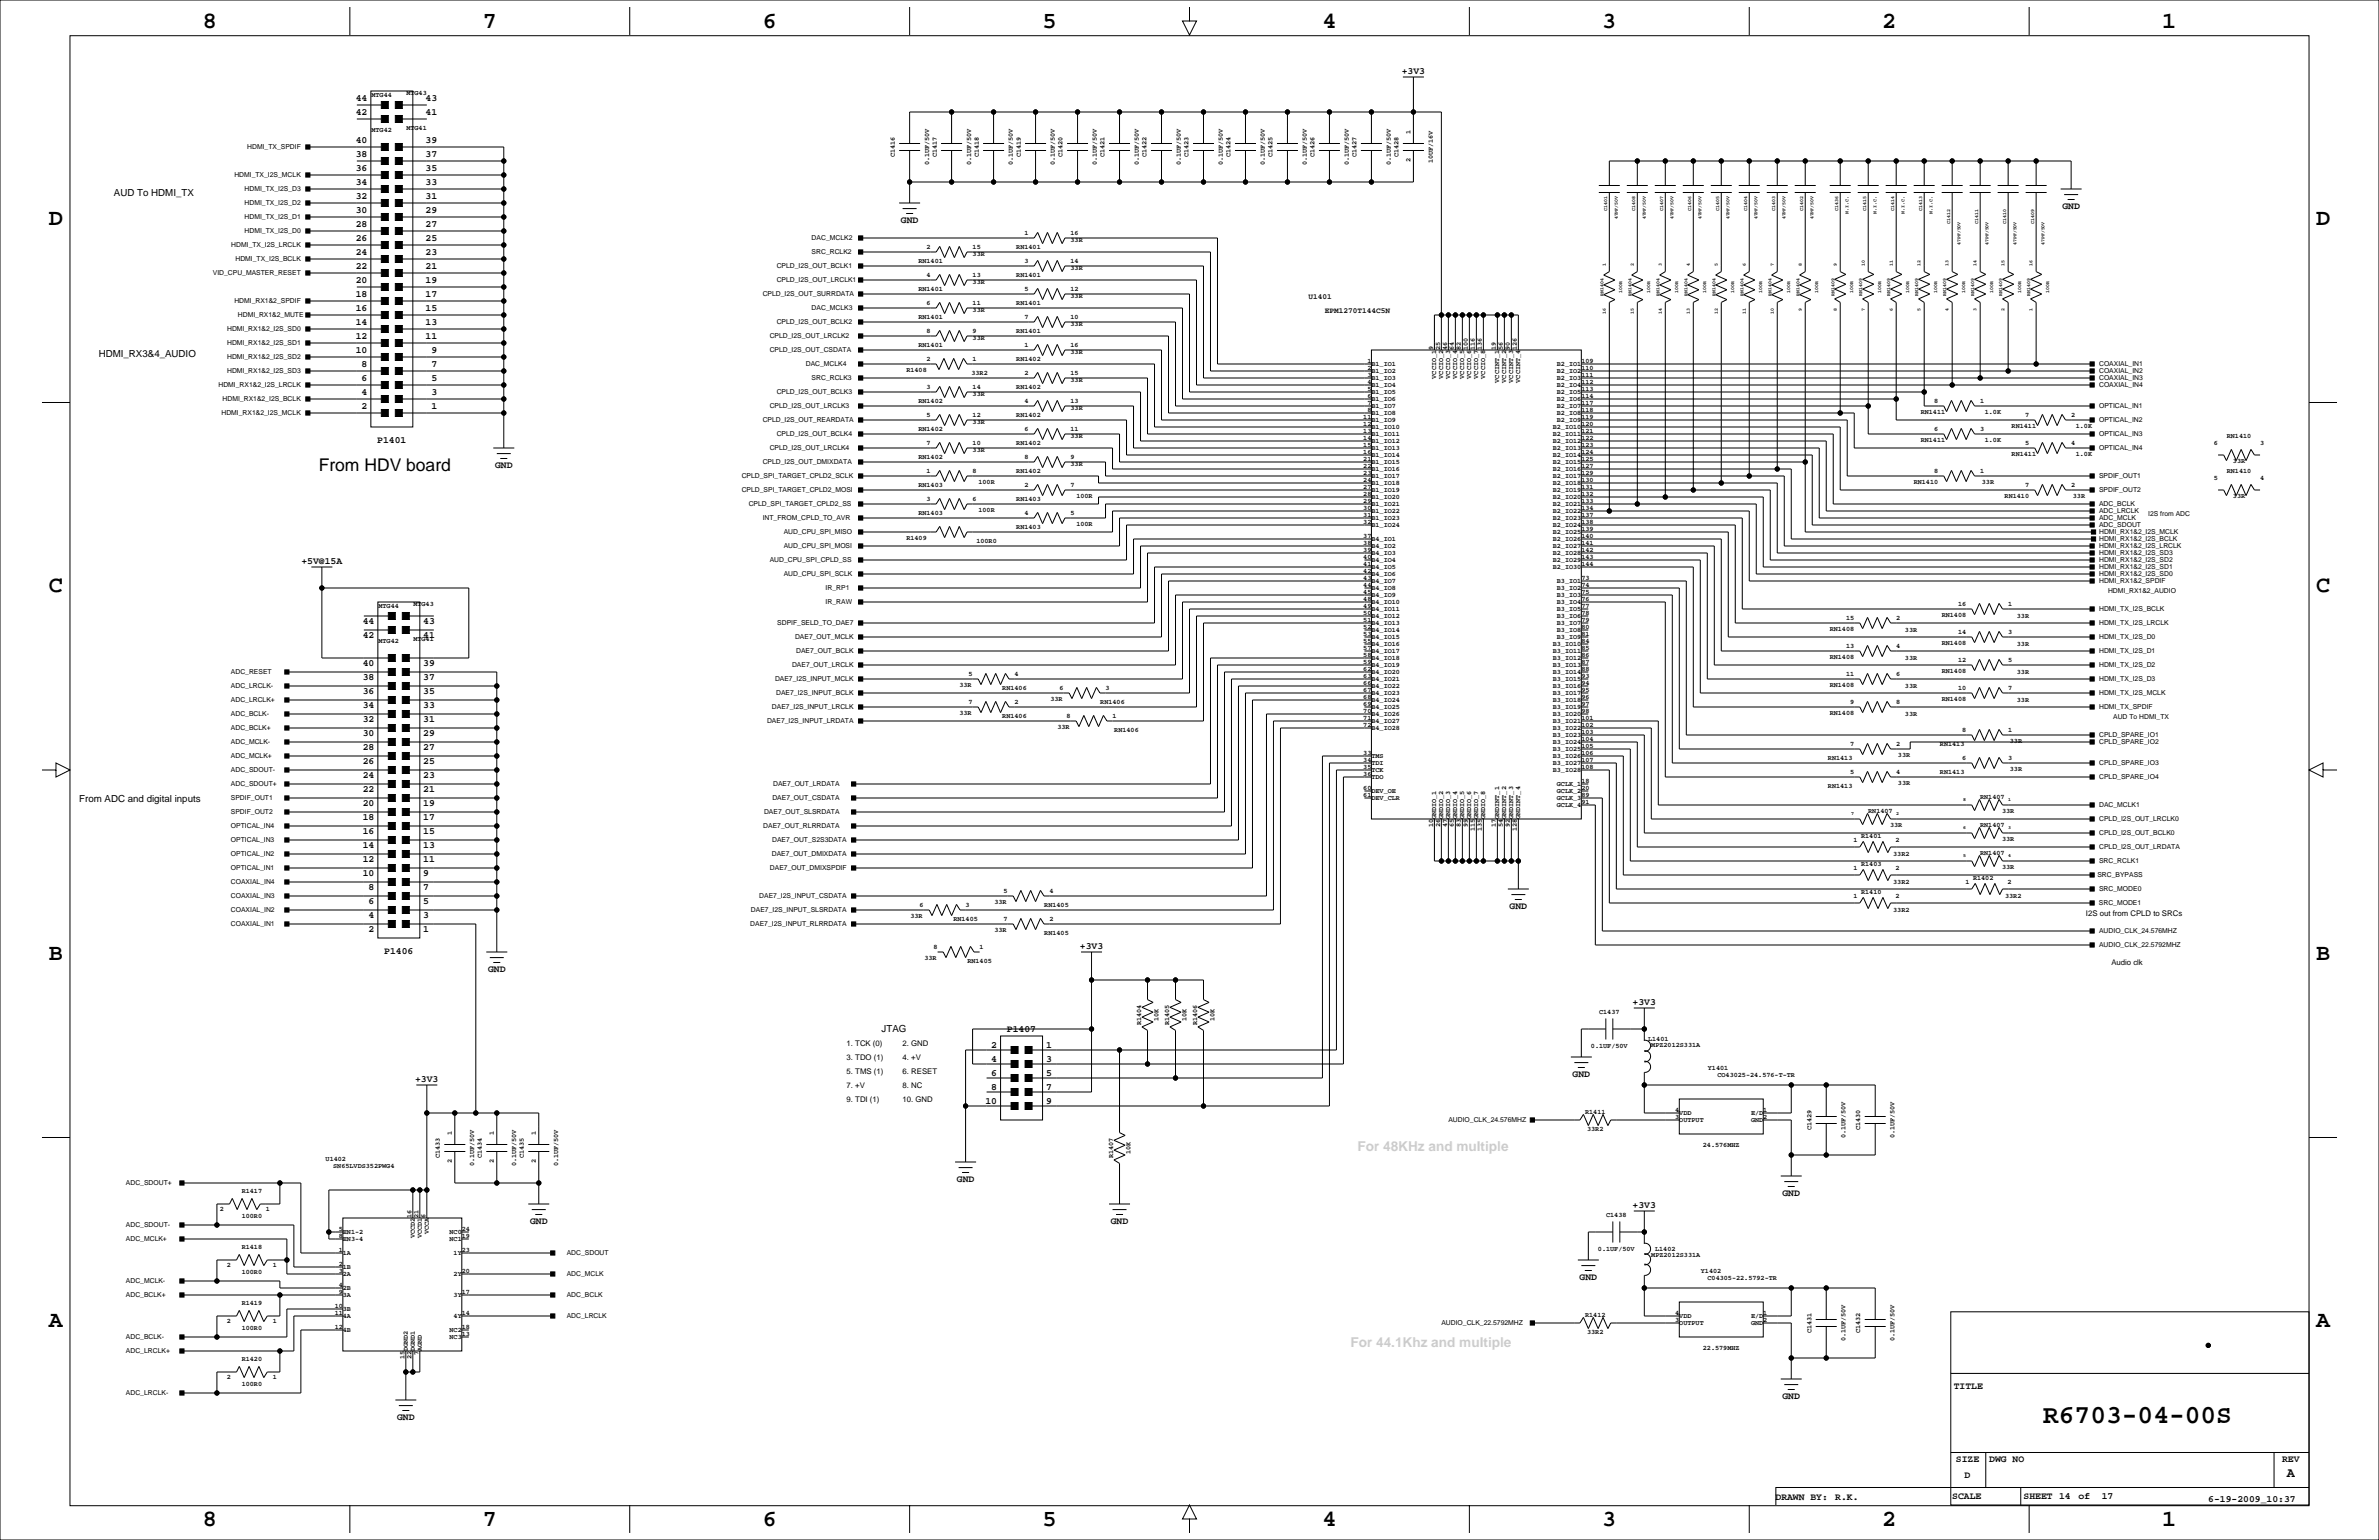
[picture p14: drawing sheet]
<svg xmlns="http://www.w3.org/2000/svg" width="864mm" height="559mm" viewBox="0 0 864 559" stroke-linecap="round" stroke-linejoin="round" font-family="sans-serif">
<defs><g id="words">
<text font-size="9.5" x="741.7" y="516.5">R6703-04-00S</text>
<g font-size="8.5">
<text x="73.7" y="10">8</text>
<text x="175.3" y="10">7</text>
<text x="276.9" y="10">6</text>
<text x="378.5" y="10">5</text>
<text x="480.1" y="10">4</text>
<text x="581.7" y="10">3</text>
<text x="683.3" y="10">2</text>
<text x="784.9" y="10">1</text>
<text x="17.8" y="81.6">D</text>
<text x="840.7" y="81.6">D</text>
<text x="17.8" y="215">C</text>
<text x="840.7" y="215">C</text>
<text x="17.8" y="348.3">B</text>
<text x="840.7" y="348.3">B</text>
<text x="17.8" y="481.7">A</text>
<text x="840.7" y="481.7">A</text>
<text x="73.7" y="553.8">8</text>
<text x="175.3" y="553.8">7</text>
<text x="276.9" y="553.8">6</text>
<text x="378.5" y="553.8">5</text>
<text x="480.1" y="553.8">4</text>
<text x="581.7" y="553.8">3</text>
<text x="683.3" y="553.8">2</text>
<text x="784.9" y="553.8">1</text>
</g>
<text font-size="6.3" x="115.7" y="170.8">From HDV board</text>
<g font-size="4.9" fill="#ccc">
<text x="492.8" y="417.6">For 48KHz and multiple</text>
<text x="490.2" y="488.7">For 44.1Khz and multiple</text>
</g>
<text font-size="4.9" x="830.1" y="536.1">A</text>
<g font-size="3.5">
<text x="508.8" y="26.9">+3V3</text>
<text x="129.1" y="41.7">42</text>
<text x="129.1" y="36.6">44</text>
<text x="154.5" y="41.7">41</text>
<text x="154.5" y="36.6">43</text>
<text x="129.1" y="51.9">40</text>
<text x="154.5" y="51.9">39</text>
<text x="129.1" y="56.9">38</text>
<text x="154.5" y="56.9">37</text>
<text x="129.1" y="62">36</text>
<text x="154.5" y="62">35</text>
<text x="41.4" y="71.1">AUD To HDMI_TX</text>
<text x="129.1" y="67.1">34</text>
<text x="154.5" y="67.1">33</text>
<text x="129.1" y="77.3">30</text>
<text x="129.1" y="72.2">32</text>
<text x="154.5" y="77.3">29</text>
<text x="154.5" y="72.2">31</text>
<text x="748.7" y="75.9">GND</text>
<text x="129.1" y="82.3">28</text>
<text x="154.5" y="82.3">27</text>
<text x="327" y="81">GND</text>
<text x="129.1" y="87.4">26</text>
<text x="154.5" y="87.4">25</text>
<text x="129.1" y="92.5">24</text>
<text x="154.5" y="92.5">23</text>
<text x="129.1" y="97.6">22</text>
<text x="154.5" y="97.6">21</text>
<text x="129.1" y="107.7">18</text>
<text x="129.1" y="102.7">20</text>
<text x="154.5" y="107.7">17</text>
<text x="154.5" y="102.7">19</text>
<text x="129.1" y="112.8">16</text>
<text x="154.5" y="112.8">15</text>
<text x="129.1" y="117.9">14</text>
<text x="154.5" y="117.9">13</text>
<text x="129.1" y="123">12</text>
<text x="154.5" y="123">11</text>
<text x="35.8" y="129.5">HDMI_RX3&amp;4_AUDIO</text>
<text x="129.1" y="128.1">10</text>
<text x="156.6" y="128.1">9</text>
<text x="131.2" y="133.1">8</text>
<text x="156.6" y="133.1">7</text>
<text x="131.2" y="143.3">4</text>
<text x="131.2" y="138.2">6</text>
<text x="156.6" y="138.2">5</text>
<text x="156.6" y="143.3">3</text>
<text x="131.2" y="148.4">2</text>
<text x="156.6" y="148.4">1</text>
<text x="136.9" y="160.8">P1401</text>
<text x="179.7" y="169.9">GND</text>
<text x="109.4" y="204.7">+5V@15A</text>
<text x="131.7" y="226.3">44</text>
<text x="153.7" y="226.3">43</text>
<text x="131.7" y="231.4">42</text>
<text x="153.7" y="231.4">41</text>
<text x="131.7" y="241.5">40</text>
<text x="153.7" y="241.5">39</text>
<text x="131.7" y="251.7">36</text>
<text x="131.7" y="246.6">38</text>
<text x="153.7" y="251.7">35</text>
<text x="153.7" y="246.6">37</text>
<text x="131.7" y="256.8">34</text>
<text x="153.7" y="256.8">33</text>
<text x="131.7" y="261.8">32</text>
<text x="153.7" y="261.8">31</text>
<text x="131.7" y="266.9">30</text>
<text x="153.7" y="266.9">29</text>
<text x="131.7" y="272">28</text>
<text x="153.7" y="272">27</text>
<text x="131.7" y="277.1">26</text>
<text x="153.7" y="277.1">25</text>
<text x="131.7" y="287.2">22</text>
<text x="131.7" y="282.2">24</text>
<text x="153.7" y="287.2">21</text>
<text x="153.7" y="282.2">23</text>
<text x="28.7" y="291">From ADC and digital inputs</text>
<text x="131.7" y="292.3">20</text>
<text x="153.7" y="292.3">19</text>
<text x="131.7" y="297.4">18</text>
<text x="153.7" y="297.4">17</text>
<text x="131.7" y="302.5">16</text>
<text x="153.7" y="302.5">15</text>
<text x="131.7" y="307.6">14</text>
<text x="153.7" y="307.6">13</text>
<text x="131.7" y="317.7">10</text>
<text x="131.7" y="312.6">12</text>
<text x="153.7" y="317.7">9</text>
<text x="153.7" y="312.6">11</text>
<text x="133.8" y="322.8">8</text>
<text x="153.7" y="322.8">7</text>
<text x="133.8" y="327.9">6</text>
<text x="153.7" y="327.9">5</text>
<text x="548" y="329.9">GND</text>
<text x="133.8" y="333">4</text>
<text x="153.7" y="333">3</text>
<text x="133.8" y="338">2</text>
<text x="153.7" y="338">1</text>
<text x="139.5" y="346.2">P1406</text>
<text x="392" y="344.4">+3V3</text>
<text x="177.2" y="352.8">GND</text>
<text x="592.7" y="364.7">+3V3</text>
<text x="320" y="374.6">JTAG</text>
<text x="365.5" y="374.6">P1407</text>
<text x="359.8" y="380.2">2</text>
<text x="379.7" y="380.2">1</text>
<text x="359.8" y="385.3">4</text>
<text x="379.7" y="385.3">3</text>
<text x="150.7" y="392.7">+3V3</text>
<text x="359.8" y="390.4">6</text>
<text x="359.8" y="395.5">8</text>
<text x="379.7" y="390.4">5</text>
<text x="379.7" y="395.5">7</text>
<text x="570.9" y="390.9">GND</text>
<text x="357.7" y="400.5">10</text>
<text x="379.7" y="400.5">9</text>
<text x="347.3" y="429">GND</text>
<text x="647.1" y="434.1">GND</text>
<text x="592.7" y="438.4">+3V3</text>
<text x="192.4" y="444.2">GND</text>
<text x="403.2" y="444.2">GND</text>
<text x="573.4" y="464.5">GND</text>
<text x="647.1" y="507.7">GND</text>
<text x="709.2" y="504.2">TITLE</text>
<text x="144.1" y="515.3">GND</text>
<text x="710" y="530.6">SIZE</text>
<text x="722.1" y="530.6">DWG NO</text>
<text x="828.4" y="530.6">REV</text>
<text x="713.2" y="536.2">D</text>
<text x="644.5" y="544.3">DRAWN BY:</text>
<text x="666.2" y="544.4">R.K.</text>
<text x="708.7" y="544">SCALE</text>
<text x="734.6" y="544">SHEET 14</text>
<text x="754.5" y="544">of</text>
<text x="762.9" y="544">17</text>
<text x="801.6" y="544.9">6-19-2009_10:37</text>
</g>
<g font-size="2.8">
<text x="475" y="108.6">U1401</text>
<text x="480.9" y="113.7">EPM1270T144C5N</text>
<text x="757.2" y="332.2">I2S out from CPLD to SRCs</text>
<text x="766.4" y="350">Audio clk</text>
<text x="307.3" y="379.5">1. TCK (0)</text>
<text x="327.7" y="379.5">2. GND</text>
<text x="307.3" y="384.6">3. TDO (1)</text>
<text x="307.3" y="389.6">5. TMS (1)</text>
<text x="327.7" y="384.6">4. +V</text>
<text x="327.7" y="389.6">6. RESET</text>
<text x="307.3" y="394.7">7. +V</text>
<text x="327.7" y="394.7">8. NC</text>
<text x="307.3" y="399.8">9. TDI (1)</text>
<text x="327.7" y="399.8">10. GND</text>
</g>
<g font-size="2.5">
<text x="134.8" y="35.1">MTG44</text>
<text x="147.5" y="34.6">MTG43</text>
<text x="134.8" y="47.8">MTG42</text>
<text x="147.5" y="47.3">MTG41</text>
<text x="512" y="48.8" transform="rotate(-90 512 48.8)">1</text>
<text x="89.7" y="54.2">HDMI_TX_SPDIF</text>
<text x="324.8" y="57" transform="rotate(-90 324.8 57)">C1416</text>
<text x="340" y="57" transform="rotate(-90 340 57)">C1417</text>
<text x="355.3" y="57" transform="rotate(-90 355.3 57)">C1418</text>
<text x="370.5" y="57" transform="rotate(-90 370.5 57)">C1419</text>
<text x="385.8" y="57" transform="rotate(-90 385.8 57)">C1420</text>
<text x="401" y="57" transform="rotate(-90 401 57)">C1421</text>
<text x="416.2" y="57" transform="rotate(-90 416.2 57)">C1422</text>
<text x="431.5" y="57" transform="rotate(-90 431.5 57)">C1423</text>
<text x="446.7" y="57" transform="rotate(-90 446.7 57)">C1424</text>
<text x="462" y="57" transform="rotate(-90 462 57)">C1425</text>
<text x="477.2" y="57" transform="rotate(-90 477.2 57)">C1426</text>
<text x="492.4" y="57" transform="rotate(-90 492.4 57)">C1427</text>
<text x="507.7" y="57" transform="rotate(-90 507.7 57)">C1428</text>
<text x="512" y="58.9" transform="rotate(-90 512 58.9)">2</text>
<text x="520.1" y="59.3" transform="rotate(-90 520.1 59.3)">10UF/16V</text>
<text x="85.1" y="64.4">HDMI_TX_I2S_MCLK</text>
<text x="337.2" y="60" transform="rotate(-90 337.2 60)">0.1UF/50V</text>
<text x="352.5" y="60" transform="rotate(-90 352.5 60)">0.1UF/50V</text>
<text x="367.7" y="60" transform="rotate(-90 367.7 60)">0.1UF/50V</text>
<text x="383" y="60" transform="rotate(-90 383 60)">0.1UF/50V</text>
<text x="398.2" y="60" transform="rotate(-90 398.2 60)">0.1UF/50V</text>
<text x="413.4" y="60" transform="rotate(-90 413.4 60)">0.1UF/50V</text>
<text x="428.7" y="60" transform="rotate(-90 428.7 60)">0.1UF/50V</text>
<text x="443.9" y="60" transform="rotate(-90 443.9 60)">0.1UF/50V</text>
<text x="459.2" y="60" transform="rotate(-90 459.2 60)">0.1UF/50V</text>
<text x="474.4" y="60" transform="rotate(-90 474.4 60)">0.1UF/50V</text>
<text x="489.6" y="60" transform="rotate(-90 489.6 60)">0.1UF/50V</text>
<text x="504.9" y="60" transform="rotate(-90 504.9 60)">0.1UF/50V</text>
<text x="88.8" y="69.5">HDMI_TX_I2S_D3</text>
<text x="88.8" y="74.5">HDMI_TX_I2S_D2</text>
<text x="88.8" y="79.6">HDMI_TX_I2S_D1</text>
<text x="84" y="89.8">HDMI_TX_I2S_LRCLK</text>
<text x="88.8" y="84.7">HDMI_TX_I2S_D0</text>
<text x="294.6" y="87.2">DAC_MCLK2</text>
<text x="371.9" y="85.3">1</text>
<text x="388.6" y="85.3">16</text>
<text x="388.6" y="88">33R</text>
<text x="85.5" y="94.9">HDMI_TX_I2S_BCLK</text>
<text x="294.6" y="92.3">SRC_RCLK2</text>
<text x="333.4" y="95.4">RN1401</text>
<text x="336.3" y="90.4">2</text>
<text x="353.1" y="90.4">15</text>
<text x="353.1" y="93.1">33R</text>
<text x="368.9" y="90.4">RN1401</text>
<text x="371.9" y="95.4">3</text>
<text x="388.6" y="95.4">14</text>
<text x="77.2" y="99.9">VID_CPU_MASTER_RESET</text>
<text x="281.9" y="97.4">CPLD_I2S_OUT_BCLK1</text>
<text x="336.3" y="100.5">4</text>
<text x="353.1" y="100.5">13</text>
<text x="368.9" y="100.5">RN1401</text>
<text x="388.6" y="98.1">33R</text>
<text x="276.9" y="107.6">CPLD_I2S_OUT_SURRDATA</text>
<text x="281.9" y="102.5">CPLD_I2S_OUT_LRCLK1</text>
<text x="333.4" y="105.6">RN1401</text>
<text x="353.1" y="103.2">33R</text>
<text x="371.9" y="105.6">5</text>
<text x="388.6" y="105.6">12</text>
<text x="85.1" y="110.1">HDMI_RX1&amp;2_SPDIF</text>
<text x="294.6" y="112.6">DAC_MCLK3</text>
<text x="336.3" y="110.7">6</text>
<text x="353.1" y="110.7">11</text>
<text x="353.1" y="113.4">33R</text>
<text x="368.9" y="110.7">RN1401</text>
<text x="388.6" y="108.3">33R</text>
<text x="86.4" y="115.2">HDMI_RX1&amp;2_MUTE</text>
<text x="281.9" y="117.7">CPLD_I2S_OUT_BCLK2</text>
<text x="333.4" y="115.8">RN1401</text>
<text x="371.9" y="115.8">7</text>
<text x="388.6" y="115.8">10</text>
<text x="388.6" y="118.5">33R</text>
<text x="82.5" y="125.3">HDMI_RX1&amp;2_I2S_SD1</text>
<text x="82.5" y="120.3">HDMI_RX1&amp;2_I2S_SD0</text>
<text x="279.4" y="122.8">CPLD_I2S_OUT_LRCLK2</text>
<text x="333.4" y="125.9">RN1401</text>
<text x="336.3" y="120.8">8</text>
<text x="353.1" y="120.8">9</text>
<text x="353.1" y="123.5">33R</text>
<text x="368.9" y="120.8">RN1401</text>
<text x="371.9" y="125.9">1</text>
<text x="388.6" y="125.9">16</text>
<text x="82.5" y="130.4">HDMI_RX1&amp;2_I2S_SD2</text>
<text x="279.4" y="127.9">CPLD_I2S_OUT_CSDATA</text>
<text x="336.3" y="131">2</text>
<text x="353.1" y="131">1</text>
<text x="368.9" y="131">RN1402</text>
<text x="388.6" y="128.6">33R</text>
<text x="496.4" y="131.6">1</text>
<text x="520.2" y="127" transform="rotate(-90 520.2 127)">9</text>
<text x="522.7" y="127" transform="rotate(-90 522.7 127)">25</text>
<text x="525.3" y="127" transform="rotate(-90 525.3 127)">46</text>
<text x="527.8" y="127" transform="rotate(-90 527.8 127)">64</text>
<text x="530.4" y="127" transform="rotate(-90 530.4 127)">82</text>
<text x="532.9" y="127" transform="rotate(-90 532.9 127)">100</text>
<text x="535.4" y="127" transform="rotate(-90 535.4 127)">116</text>
<text x="538" y="127" transform="rotate(-90 538 127)">136</text>
<text x="543.1" y="127" transform="rotate(-90 543.1 127)">19</text>
<text x="545.6" y="127" transform="rotate(-90 545.6 127)">56</text>
<text x="548.1" y="127" transform="rotate(-90 548.1 127)">90</text>
<text x="550.7" y="127" transform="rotate(-90 550.7 127)">126</text>
<text x="574" y="131.6">109</text>
<text x="82.5" y="135.5">HDMI_RX1&amp;2_I2S_SD3</text>
<text x="292.5" y="133">DAC_MCLK4</text>
<text x="329" y="134.8">R1408</text>
<text x="352.6" y="136.1">33R2</text>
<text x="371.9" y="136.1">2</text>
<text x="388.6" y="136.1">15</text>
<text x="496.4" y="136.7">3</text>
<text x="496.4" y="134.1">2</text>
<text x="497.8" y="137.9">B1_IO3</text>
<text x="497.8" y="135.3">B1_IO2</text>
<text x="497.8" y="132.8">B1_IO1</text>
<text x="521.4" y="137.4" transform="rotate(-90 521.4 137.4)">VCCIO_1</text>
<text x="523.9" y="137.4" transform="rotate(-90 523.9 137.4)">VCCIO_2</text>
<text x="526.5" y="137.4" transform="rotate(-90 526.5 137.4)">VCCIO_3</text>
<text x="529" y="137.4" transform="rotate(-90 529 137.4)">VCCIO_4</text>
<text x="531.6" y="137.4" transform="rotate(-90 531.6 137.4)">VCCIO_5</text>
<text x="534.1" y="137.4" transform="rotate(-90 534.1 137.4)">VCCIO_6</text>
<text x="536.6" y="137.4" transform="rotate(-90 536.6 137.4)">VCCIO_7</text>
<text x="539.2" y="137.4" transform="rotate(-90 539.2 137.4)">VCCIO_8</text>
<text x="565.2" y="137.9">B2_IO3</text>
<text x="565.2" y="135.3">B2_IO2</text>
<text x="565.2" y="132.8">B2_IO1</text>
<text x="574" y="136.7">111</text>
<text x="574" y="134.1">110</text>
<text x="762" y="135.5">COAXIAL_IN2</text>
<text x="762" y="133">COAXIAL_IN1</text>
<text x="79.3" y="140.6">HDMI_RX1&amp;2_I2S_LRCLK</text>
<text x="281.9" y="143.1">CPLD_I2S_OUT_BCLK3</text>
<text x="294.6" y="138">SRC_RCLK3</text>
<text x="336.3" y="141.2">3</text>
<text x="353.1" y="141.2">14</text>
<text x="353.1" y="143.9">33R</text>
<text x="368.9" y="141.2">RN1402</text>
<text x="388.6" y="138.8">33R</text>
<text x="496.4" y="141.7">5</text>
<text x="496.4" y="139.2">4</text>
<text x="497.8" y="142.9">B1_IO5</text>
<text x="497.8" y="140.4">B1_IO4</text>
<text x="544.3" y="138.9" transform="rotate(-90 544.3 138.9)">VCCINT_1</text>
<text x="546.8" y="138.9" transform="rotate(-90 546.8 138.9)">VCCINT_2</text>
<text x="549.3" y="138.9" transform="rotate(-90 549.3 138.9)">VCCINT_3</text>
<text x="551.9" y="138.9" transform="rotate(-90 551.9 138.9)">VCCINT_4</text>
<text x="565.2" y="142.9">B2_IO5</text>
<text x="565.2" y="140.4">B2_IO4</text>
<text x="574" y="141.7">113</text>
<text x="574" y="139.2">112</text>
<text x="762" y="138">COAXIAL_IN3</text>
<text x="762" y="140.6">COAXIAL_IN4</text>
<text x="80.8" y="145.7">HDMI_RX1&amp;2_I2S_BCLK</text>
<text x="279.4" y="148.2">CPLD_I2S_OUT_LRCLK3</text>
<text x="333.4" y="146.2">RN1402</text>
<text x="371.9" y="146.2">4</text>
<text x="388.6" y="146.2">13</text>
<text x="388.6" y="148.9">33R</text>
<text x="496.4" y="149.4">8</text>
<text x="496.4" y="146.8">7</text>
<text x="496.4" y="144.3">6</text>
<text x="497.8" y="148">B1_IO7</text>
<text x="497.8" y="145.5">B1_IO6</text>
<text x="565.2" y="148">B2_IO7</text>
<text x="565.2" y="145.5">B2_IO6</text>
<text x="574" y="149.4">118</text>
<text x="574" y="146.8">117</text>
<text x="574" y="144.3">114</text>
<text x="702.1" y="146.2">8</text>
<text x="718.8" y="146.2">1</text>
<text x="762" y="148.2">OPTICAL_IN1</text>
<text x="80.4" y="150.7">HDMI_RX1&amp;2_I2S_MCLK</text>
<text x="276.9" y="153.3">CPLD_I2S_OUT_REARDATA</text>
<text x="336.3" y="151.3">5</text>
<text x="353.1" y="151.3">12</text>
<text x="353.1" y="154">33R</text>
<text x="368.9" y="151.3">RN1402</text>
<text x="494.9" y="154.4">12</text>
<text x="494.9" y="151.9">11</text>
<text x="497.8" y="155.6">B1_IO10</text>
<text x="497.8" y="153.1">B1_IO9</text>
<text x="497.8" y="150.6">B1_IO8</text>
<text x="563.7" y="155.6">B2_IO10</text>
<text x="565.2" y="153.1">B2_IO9</text>
<text x="565.2" y="150.6">B2_IO8</text>
<text x="574" y="154.4">120</text>
<text x="574" y="151.9">119</text>
<text x="697.2" y="150.1">RN1411</text>
<text x="720.5" y="150">1.0K</text>
<text x="730.3" y="155.2">RN1411</text>
<text x="735.1" y="151.3">7</text>
<text x="751.8" y="151.3">2</text>
<text x="753.5" y="155.1">1.0K</text>
<text x="762" y="153.3">OPTICAL_IN2</text>
<text x="281.9" y="158.4">CPLD_I2S_OUT_BCLK4</text>
<text x="333.4" y="156.4">RN1402</text>
<text x="336.3" y="161.5">7</text>
<text x="353.1" y="161.5">10</text>
<text x="368.9" y="161.5">RN1402</text>
<text x="371.9" y="156.4">6</text>
<text x="388.6" y="156.4">11</text>
<text x="388.6" y="159.1">33R</text>
<text x="494.9" y="159.5">14</text>
<text x="494.9" y="157">13</text>
<text x="497.8" y="160.7">B1_IO12</text>
<text x="497.8" y="158.2">B1_IO11</text>
<text x="563.7" y="160.7">B2_IO12</text>
<text x="563.7" y="158.2">B2_IO11</text>
<text x="574" y="159.5">122</text>
<text x="574" y="157">121</text>
<text x="697.2" y="160.3">RN1411</text>
<text x="702.1" y="156.4">6</text>
<text x="718.8" y="156.4">3</text>
<text x="720.5" y="160.2">1.0K</text>
<text x="735.1" y="161.5">5</text>
<text x="751.8" y="161.5">4</text>
<text x="762" y="158.4">OPTICAL_IN3</text>
<text x="803.7" y="161.5">6</text>
<text x="808.4" y="158.9">RN1410</text>
<text x="820.4" y="161.5">3</text>
<text x="279.4" y="163.4">CPLD_I2S_OUT_LRCLK4</text>
<text x="333.4" y="166.6">RN1402</text>
<text x="353.1" y="164.2">33R</text>
<text x="371.9" y="166.6">8</text>
<text x="388.6" y="166.6">9</text>
<text x="494.9" y="167.1">21</text>
<text x="494.9" y="164.6">16</text>
<text x="494.9" y="162.1">15</text>
<text x="497.8" y="165.8">B1_IO14</text>
<text x="497.8" y="163.3">B1_IO13</text>
<text x="563.7" y="165.8">B2_IO14</text>
<text x="563.7" y="163.3">B2_IO13</text>
<text x="574" y="167.1">125</text>
<text x="574" y="164.6">124</text>
<text x="574" y="162.1">123</text>
<text x="730.3" y="165.4">RN1411</text>
<text x="753.5" y="165.3">1.0K</text>
<text x="762" y="163.4">OPTICAL_IN4</text>
<text x="810.6" y="167.8">33R</text>
<text x="269.2" y="173.6">CPLD_SPI_TARGET_CPLD2_SCLK</text>
<text x="276.9" y="168.5">CPLD_I2S_OUT_DMIXDATA</text>
<text x="336.3" y="171.6">1</text>
<text x="353.1" y="171.6">8</text>
<text x="368.9" y="171.6">RN1402</text>
<text x="388.6" y="169.3">33R</text>
<text x="494.9" y="172.2">23</text>
<text x="494.9" y="169.7">22</text>
<text x="497.8" y="173.4">B1_IO17</text>
<text x="497.8" y="170.9">B1_IO16</text>
<text x="497.8" y="168.3">B1_IO15</text>
<text x="563.7" y="173.4">B2_IO17</text>
<text x="563.7" y="170.9">B2_IO16</text>
<text x="563.7" y="168.3">B2_IO15</text>
<text x="574" y="172.2">129</text>
<text x="574" y="169.7">127</text>
<text x="702.1" y="171.6">8</text>
<text x="718.8" y="171.6">1</text>
<text x="762" y="173.6">SPDIF_OUT1</text>
<text x="808.4" y="171.6">RN1410</text>
<text x="269.2" y="178.7">CPLD_SPI_TARGET_CPLD2_MOSI</text>
<text x="333.4" y="176.7">RN1403</text>
<text x="355.2" y="175.4">100R</text>
<text x="371.9" y="176.7">2</text>
<text x="388.6" y="176.7">7</text>
<text x="494.9" y="179.8">28</text>
<text x="494.9" y="177.3">27</text>
<text x="494.9" y="174.8">24</text>
<text x="497.8" y="178.5">B1_IO19</text>
<text x="497.8" y="176">B1_IO18</text>
<text x="563.7" y="178.5">B2_IO19</text>
<text x="563.7" y="176">B2_IO18</text>
<text x="574" y="179.8">132</text>
<text x="574" y="177.3">131</text>
<text x="574" y="174.8">130</text>
<text x="694.7" y="175.5">RN1410</text>
<text x="719.5" y="175.4">33R</text>
<text x="735.1" y="176.7">7</text>
<text x="751.8" y="176.7">2</text>
<text x="762" y="178.7">SPDIF_OUT2</text>
<text x="803.7" y="174.2">5</text>
<text x="820.4" y="174.2">4</text>
<text x="271.8" y="183.8">CPLD_SPI_TARGET_CPLD2_SS</text>
<text x="336.3" y="181.8">3</text>
<text x="353.1" y="181.8">6</text>
<text x="355.2" y="185.6">100R</text>
<text x="368.9" y="181.8">RN1403</text>
<text x="390.7" y="180.5">100R</text>
<text x="494.9" y="184.9">30</text>
<text x="494.9" y="182.4">29</text>
<text x="497.8" y="183.6">B1_IO21</text>
<text x="497.8" y="181">B1_IO20</text>
<text x="563.7" y="183.6">B2_IO21</text>
<text x="563.7" y="181">B2_IO20</text>
<text x="574" y="184.9">134</text>
<text x="574" y="182.4">133</text>
<text x="727.7" y="180.6">RN1410</text>
<text x="752.5" y="180.5">33R</text>
<text x="762" y="183.8">ADC_BCLK</text>
<text x="810.6" y="180.5">33R</text>
<text x="276.9" y="188.8">INT_FROM_CPLD_TO_AVR</text>
<text x="333.4" y="186.9">RN1403</text>
<text x="368.9" y="192">RN1403</text>
<text x="371.9" y="186.9">4</text>
<text x="388.6" y="186.9">5</text>
<text x="390.7" y="190.7">100R</text>
<text x="494.9" y="190">32</text>
<text x="494.9" y="187.5">31</text>
<text x="497.8" y="191.2">B1_IO24</text>
<text x="497.8" y="188.7">B1_IO23</text>
<text x="497.8" y="186.1">B1_IO22</text>
<text x="563.7" y="191.2">B2_IO24</text>
<text x="563.7" y="188.7">B2_IO23</text>
<text x="563.7" y="186.1">B2_IO22</text>
<text x="574" y="190">138</text>
<text x="574" y="187.5">137</text>
<text x="762" y="191.4">ADC_SDOUT</text>
<text x="762" y="188.8">ADC_MCLK</text>
<text x="762" y="186.3">ADC_LRCLK</text>
<text x="779.8" y="187.2">I2S from ADC</text>
<text x="284.5" y="193.9">AUD_CPU_SPI_MISO</text>
<text x="329" y="195.8">R1409</text>
<text x="354.4" y="197">100R0</text>
<text x="494.9" y="197.6">38</text>
<text x="494.9" y="195.1">37</text>
<text x="497.8" y="196.3">B4_IO1</text>
<text x="563.7" y="196.3">B2_IO26</text>
<text x="563.7" y="193.7">B2_IO25</text>
<text x="574" y="197.6">141</text>
<text x="574" y="195.1">140</text>
<text x="574" y="192.5">139</text>
<text x="762" y="196.5">HDMI_RX1&amp;2_I2S_BCLK</text>
<text x="762" y="193.9">HDMI_RX1&amp;2_I2S_MCLK</text>
<text x="284.5" y="199">AUD_CPU_SPI_MOSI</text>
<text x="494.9" y="202.7">40</text>
<text x="494.9" y="200.2">39</text>
<text x="497.8" y="203.9">B4_IO4</text>
<text x="497.8" y="201.4">B4_IO3</text>
<text x="497.8" y="198.8">B4_IO2</text>
<text x="563.7" y="203.9">B2_IO29</text>
<text x="563.7" y="201.4">B2_IO28</text>
<text x="563.7" y="198.8">B2_IO27</text>
<text x="574" y="202.7">143</text>
<text x="574" y="200.2">142</text>
<text x="762" y="199">HDMI_RX1&amp;2_I2S_LRCLK</text>
<text x="762" y="201.5">HDMI_RX1&amp;2_I2S_SD3</text>
<text x="279.4" y="204.1">AUD_CPU_SPI_CPLD_SS</text>
<text x="284.5" y="209.2">AUD_CPU_SPI_SCLK</text>
<text x="494.9" y="207.8">42</text>
<text x="494.9" y="205.2">41</text>
<text x="497.8" y="209">B4_IO6</text>
<text x="497.8" y="206.4">B4_IO5</text>
<text x="563.7" y="206.4">B2_IO30</text>
<text x="574" y="205.2">144</text>
<text x="762" y="209.2">HDMI_RX1&amp;2_I2S_SD0</text>
<text x="762" y="206.6">HDMI_RX1&amp;2_I2S_SD1</text>
<text x="762" y="204.1">HDMI_RX1&amp;2_I2S_SD2</text>
<text x="299.7" y="214.2">IR_RP1</text>
<text x="494.9" y="215.4">45</text>
<text x="494.9" y="212.9">44</text>
<text x="494.9" y="210.3">43</text>
<text x="497.8" y="214.1">B4_IO8</text>
<text x="497.8" y="211.5">B4_IO7</text>
<text x="565.2" y="214.1">B3_IO2</text>
<text x="565.2" y="211.5">B3_IO1</text>
<text x="574" y="215.4">75</text>
<text x="574" y="212.9">74</text>
<text x="574" y="210.3">73</text>
<text x="762" y="211.7">HDMI_RX1&amp;2_SPDIF</text>
<text x="765.2" y="215.1">HDMI_RX1&amp;2_AUDIO</text>
<text x="137.4" y="220.5">MTG44</text>
<text x="150.1" y="220.1">MTG43</text>
<text x="299.7" y="219.3">IR_RAW</text>
<text x="494.9" y="220.5">49</text>
<text x="494.9" y="217.9">48</text>
<text x="497.8" y="221.7">B4_IO11</text>
<text x="497.8" y="219.1">B4_IO10</text>
<text x="497.8" y="216.6">B4_IO9</text>
<text x="565.2" y="221.7">B3_IO5</text>
<text x="565.2" y="219.1">B3_IO4</text>
<text x="565.2" y="216.6">B3_IO3</text>
<text x="574" y="220.5">77</text>
<text x="574" y="217.9">76</text>
<text x="710.8" y="219.9">16</text>
<text x="729" y="219.9">1</text>
<text x="762" y="221.9">HDMI_TX_I2S_BCLK</text>
<text x="282.2" y="226.9">SDPIF_SELD_TO_DAE7</text>
<text x="494.9" y="225.6">51</text>
<text x="494.9" y="223">50</text>
<text x="497.8" y="226.8">B4_IO13</text>
<text x="497.8" y="224.2">B4_IO12</text>
<text x="565.2" y="226.8">B3_IO7</text>
<text x="565.2" y="224.2">B3_IO6</text>
<text x="574" y="225.6">79</text>
<text x="574" y="223">78</text>
<text x="670.1" y="225">15</text>
<text x="688.3" y="225">2</text>
<text x="704.9" y="223.8">RN1408</text>
<text x="732.2" y="224.2">33R</text>
<text x="762" y="226.9">HDMI_TX_I2S_LRCLK</text>
<text x="137.4" y="233.2">MTG42</text>
<text x="150.1" y="232.8">MTG41</text>
<text x="288.6" y="232">DAE7_OUT_MCLK</text>
<text x="494.9" y="233.2">55</text>
<text x="494.9" y="230.6">53</text>
<text x="494.9" y="228.1">52</text>
<text x="497.8" y="231.8">B4_IO15</text>
<text x="497.8" y="229.3">B4_IO14</text>
<text x="565.2" y="231.8">B3_IO9</text>
<text x="565.2" y="229.3">B3_IO8</text>
<text x="574" y="233.2">84</text>
<text x="574" y="230.6">81</text>
<text x="574" y="228.1">80</text>
<text x="664.2" y="228.9">RN1408</text>
<text x="691.5" y="229.3">33R</text>
<text x="704.9" y="233.9">RN1408</text>
<text x="710.8" y="230.1">14</text>
<text x="729" y="230.1">3</text>
<text x="762" y="232">HDMI_TX_I2S_D0</text>
<text x="289" y="237.1">DAE7_OUT_BCLK</text>
<text x="494.9" y="238.3">58</text>
<text x="494.9" y="235.7">57</text>
<text x="497.8" y="239.5">B4_IO18</text>
<text x="497.8" y="236.9">B4_IO17</text>
<text x="497.8" y="234.4">B4_IO16</text>
<text x="563.7" y="239.5">B3_IO12</text>
<text x="563.7" y="236.9">B3_IO11</text>
<text x="563.7" y="234.4">B3_IO10</text>
<text x="574" y="238.3">86</text>
<text x="574" y="235.7">85</text>
<text x="664.2" y="239">RN1408</text>
<text x="670.1" y="235.1">13</text>
<text x="688.3" y="235.1">4</text>
<text x="691.5" y="239.5">33R</text>
<text x="732.2" y="234.4">33R</text>
<text x="762" y="237.1">HDMI_TX_I2S_D1</text>
<text x="83.8" y="244.7">ADC_RESET</text>
<text x="287.5" y="242.2">DAE7_OUT_LRCLK</text>
<text x="351.6" y="245.3">5</text>
<text x="368.3" y="245.3">4</text>
<text x="494.9" y="245.9">63</text>
<text x="494.9" y="243.3">62</text>
<text x="494.9" y="240.8">59</text>
<text x="497.8" y="244.5">B4_IO20</text>
<text x="497.8" y="242">B4_IO19</text>
<text x="563.7" y="244.5">B3_IO14</text>
<text x="563.7" y="242">B3_IO13</text>
<text x="574" y="245.9">93</text>
<text x="574" y="243.3">88</text>
<text x="574" y="240.8">87</text>
<text x="670.1" y="245.3">11</text>
<text x="688.3" y="245.3">6</text>
<text x="704.9" y="244.1">RN1408</text>
<text x="710.8" y="240.2">12</text>
<text x="729" y="240.2">5</text>
<text x="732.2" y="244.5">33R</text>
<text x="762" y="242.2">HDMI_TX_I2S_D2</text>
<text x="83.8" y="249.8">ADC_LRCLK-</text>
<text x="281.3" y="247.3">DAE7_I2S_INPUT_MCLK</text>
<text x="348.3" y="249.1">33R</text>
<text x="363.9" y="250.4">RN1406</text>
<text x="384.6" y="250.4">6</text>
<text x="401.3" y="250.4">3</text>
<text x="494.9" y="251">67</text>
<text x="494.9" y="248.4">66</text>
<text x="497.8" y="249.6">B4_IO22</text>
<text x="497.8" y="247.1">B4_IO21</text>
<text x="563.7" y="249.6">B3_IO16</text>
<text x="563.7" y="247.1">B3_IO15</text>
<text x="574" y="251">95</text>
<text x="574" y="248.4">94</text>
<text x="664.2" y="249.2">RN1408</text>
<text x="691.5" y="249.6">33R</text>
<text x="710.8" y="250.4">10</text>
<text x="729" y="250.4">7</text>
<text x="762" y="247.3">HDMI_TX_I2S_D3</text>
<text x="83.8" y="254.9">ADC_LRCLK+</text>
<text x="280.2" y="257.4">DAE7_I2S_INPUT_LRCLK</text>
<text x="281.7" y="252.3">DAE7_I2S_INPUT_BCLK</text>
<text x="351.6" y="255.5">7</text>
<text x="368.3" y="255.5">2</text>
<text x="381.3" y="254.2">33R</text>
<text x="399.4" y="255.5">RN1406</text>
<text x="494.9" y="256">69</text>
<text x="494.9" y="253.5">68</text>
<text x="497.8" y="257.2">B4_IO25</text>
<text x="497.8" y="254.7">B4_IO24</text>
<text x="497.8" y="252.2">B4_IO23</text>
<text x="563.7" y="257.2">B3_IO19</text>
<text x="563.7" y="254.7">B3_IO18</text>
<text x="563.7" y="252.2">B3_IO17</text>
<text x="574" y="256">97</text>
<text x="574" y="253.5">96</text>
<text x="671.6" y="255.5">9</text>
<text x="688.3" y="255.5">8</text>
<text x="704.9" y="254.3">RN1408</text>
<text x="732.2" y="254.7">33R</text>
<text x="762" y="252.3">HDMI_TX_I2S_MCLK</text>
<text x="762" y="257.4">HDMI_TX_SPDIF</text>
<text x="83.8" y="260">ADC_BCLK-</text>
<text x="278.5" y="262.5">DAE7_I2S_INPUT_LRDATA</text>
<text x="348.3" y="259.3">33R</text>
<text x="363.9" y="260.5">RN1406</text>
<text x="387.1" y="260.5">8</text>
<text x="403.9" y="260.5">1</text>
<text x="494.9" y="263.7">72</text>
<text x="494.9" y="261.1">71</text>
<text x="494.9" y="258.6">70</text>
<text x="497.8" y="262.3">B4_IO27</text>
<text x="497.8" y="259.8">B4_IO26</text>
<text x="563.7" y="262.3">B3_IO21</text>
<text x="563.7" y="259.8">B3_IO20</text>
<text x="574" y="263.7">102</text>
<text x="574" y="261.1">101</text>
<text x="574" y="258.6">98</text>
<text x="664.2" y="259.3">RN1408</text>
<text x="691.5" y="259.8">33R</text>
<text x="767.1" y="260.9">AUD To HDMI_TX</text>
<text x="83.8" y="265">ADC_BCLK+</text>
<text x="383.9" y="264.3">33R</text>
<text x="404.5" y="265.6">RN1406</text>
<text x="497.8" y="264.9">B4_IO28</text>
<text x="563.7" y="269.9">B3_IO24</text>
<text x="563.7" y="267.4">B3_IO23</text>
<text x="563.7" y="264.9">B3_IO22</text>
<text x="574" y="268.7">104</text>
<text x="574" y="266.2">103</text>
<text x="712.3" y="265.6">8</text>
<text x="729" y="265.6">1</text>
<text x="729.6" y="269.4">33R</text>
<text x="762" y="267.6">CPLD_SPARE_IO1</text>
<text x="83.8" y="275.2">ADC_MCLK+</text>
<text x="83.8" y="270.1">ADC_MCLK-</text>
<text x="494.9" y="273.8">33</text>
<text x="497.8" y="275">TMS</text>
<text x="563.7" y="275">B3_IO26</text>
<text x="563.7" y="272.5">B3_IO25</text>
<text x="574" y="273.8">106</text>
<text x="574" y="271.3">105</text>
<text x="663.6" y="275.8">RN1413</text>
<text x="671.6" y="270.7">7</text>
<text x="688.3" y="270.7">2</text>
<text x="689" y="274.5">33R</text>
<text x="704.2" y="270.7">RN1413</text>
<text x="712.3" y="275.8">6</text>
<text x="729" y="275.8">3</text>
<text x="762" y="270.1">CPLD_SPARE_IO2</text>
<text x="83.8" y="280.3">ADC_SDOUT-</text>
<text x="494.9" y="281.4">36</text>
<text x="494.9" y="278.9">35</text>
<text x="494.9" y="276.4">34</text>
<text x="497.8" y="280.1">TCK</text>
<text x="497.8" y="277.6">TDI</text>
<text x="563.7" y="280.1">B3_IO28</text>
<text x="563.7" y="277.6">B3_IO27</text>
<text x="574" y="278.9">108</text>
<text x="574" y="276.4">107</text>
<text x="671.6" y="280.9">5</text>
<text x="688.3" y="280.9">4</text>
<text x="704.2" y="280.9">RN1413</text>
<text x="729.6" y="279.6">33R</text>
<text x="762" y="277.7">CPLD_SPARE_IO3</text>
<text x="83.8" y="285.4">ADC_SDOUT+</text>
<text x="280.6" y="285.4">DAE7_OUT_LRDATA</text>
<text x="494.9" y="286.5">60</text>
<text x="497.8" y="287.7">DEV_OE</text>
<text x="497.8" y="282.6">TDO</text>
<text x="565.2" y="287.7">GCLK_2</text>
<text x="565.2" y="285.2">GCLK_1</text>
<text x="574" y="286.5">20</text>
<text x="574" y="284">18</text>
<text x="663.6" y="285.9">RN1413</text>
<text x="689" y="284.7">33R</text>
<text x="762" y="282.8">CPLD_SPARE_IO4</text>
<text x="83.8" y="290.4">SPDIF_OUT1</text>
<text x="280.4" y="290.4">DAE7_OUT_CSDATA</text>
<text x="494.9" y="289.1">61</text>
<text x="497.8" y="290.3">DEV_CLR</text>
<text x="565.2" y="292.8">GCLK_4</text>
<text x="565.2" y="290.3">GCLK_3</text>
<text x="574" y="291.6">91</text>
<text x="574" y="289.1">89</text>
<text x="718.8" y="289.8">RN1407</text>
<text x="762" y="293">DAC_MCLK1</text>
<text x="83.8" y="295.5">SPDIF_OUT2</text>
<text x="277.4" y="295.5">DAE7_OUT_SLSRDATA</text>
<text x="521.4" y="297.2" transform="rotate(-90 521.4 297.2)">GNDIO_1</text>
<text x="523.9" y="297.2" transform="rotate(-90 523.9 297.2)">GNDIO_2</text>
<text x="526.5" y="297.2" transform="rotate(-90 526.5 297.2)">GNDIO_3</text>
<text x="529" y="297.2" transform="rotate(-90 529 297.2)">GNDIO_4</text>
<text x="531.6" y="297.2" transform="rotate(-90 531.6 297.2)">GNDIO_5</text>
<text x="534.1" y="297.2" transform="rotate(-90 534.1 297.2)">GNDIO_6</text>
<text x="536.6" y="297.2" transform="rotate(-90 536.6 297.2)">GNDIO_7</text>
<text x="539.2" y="297.2" transform="rotate(-90 539.2 297.2)">GNDIO_8</text>
<text x="544.3" y="297.2" transform="rotate(-90 544.3 297.2)">GNDINT_1</text>
<text x="546.8" y="297.2" transform="rotate(-90 546.8 297.2)">GNDINT_2</text>
<text x="549.3" y="297.2" transform="rotate(-90 549.3 297.2)">GNDINT_3</text>
<text x="551.9" y="297.2" transform="rotate(-90 551.9 297.2)">GNDINT_4</text>
<text x="678.2" y="294.9">RN1407</text>
<text x="686.1" y="299.9">33R</text>
<text x="718.8" y="300">RN1407</text>
<text x="726.8" y="294.8">33R</text>
<text x="762" y="298.1">CPLD_I2S_OUT_LRCLK0</text>
<text x="83.8" y="305.7">OPTICAL_IN3</text>
<text x="83.8" y="300.6">OPTICAL_IN4</text>
<text x="277.1" y="300.6">DAE7_OUT_RLRRDATA</text>
<text x="280.3" y="305.7">DAE7_OUT_S2S3DATA</text>
<text x="520.2" y="300.1" transform="rotate(-90 520.2 300.1)">10</text>
<text x="522.7" y="300.1" transform="rotate(-90 522.7 300.1)">26</text>
<text x="525.3" y="300.1" transform="rotate(-90 525.3 300.1)">47</text>
<text x="527.8" y="300.1" transform="rotate(-90 527.8 300.1)">65</text>
<text x="530.4" y="300.1" transform="rotate(-90 530.4 300.1)">83</text>
<text x="532.9" y="300.1" transform="rotate(-90 532.9 300.1)">99</text>
<text x="535.4" y="301.6" transform="rotate(-90 535.4 301.6)">115</text>
<text x="538" y="301.6" transform="rotate(-90 538 301.6)">135</text>
<text x="543.1" y="300.1" transform="rotate(-90 543.1 300.1)">17</text>
<text x="545.6" y="300.1" transform="rotate(-90 545.6 300.1)">54</text>
<text x="548.1" y="300.1" transform="rotate(-90 548.1 300.1)">92</text>
<text x="550.7" y="301.6" transform="rotate(-90 550.7 301.6)">128</text>
<text x="672.9" y="305.5">1</text>
<text x="675.6" y="304.2">R1401</text>
<text x="688.1" y="305.5">2</text>
<text x="726.8" y="305">33R</text>
<text x="762" y="303.1">CPLD_I2S_OUT_BCLK0</text>
<text x="83.8" y="310.8">OPTICAL_IN2</text>
<text x="280.2" y="310.8">DAE7_OUT_DMIXDATA</text>
<text x="687.2" y="310.6">33R2</text>
<text x="718.8" y="310.1">RN1407</text>
<text x="762" y="308.2">CPLD_I2S_OUT_LRDATA</text>
<text x="83.8" y="315.8">OPTICAL_IN1</text>
<text x="279.5" y="315.8">DAE7_OUT_DMIXSPDIF</text>
<text x="672.9" y="315.7">1</text>
<text x="675.6" y="314.4">R1403</text>
<text x="688.1" y="315.7">2</text>
<text x="726.8" y="315.1">33R</text>
<text x="762" y="313.3">SRC_RCLK1</text>
<text x="83.8" y="320.9">COAXIAL_IN4</text>
<text x="687.2" y="320.7">33R2</text>
<text x="713.5" y="320.7">1</text>
<text x="716.2" y="319.5">R1402</text>
<text x="728.8" y="320.7">2</text>
<text x="761.4" y="318.4">SRC_BYPASS</text>
<text x="762" y="323.5">SRC_MODE0</text>
<text x="83.8" y="326">COAXIAL_IN3</text>
<text x="275.6" y="326">DAE7_I2S_INPUT_CSDATA</text>
<text x="333.8" y="329.1">6</text>
<text x="350.5" y="329.1">3</text>
<text x="361" y="327.8">33R</text>
<text x="364.3" y="324">5</text>
<text x="379.1" y="329.1">RN1405</text>
<text x="381" y="324">4</text>
<text x="672.9" y="325.8">1</text>
<text x="675.6" y="324.5">R1410</text>
<text x="688.1" y="325.8">2</text>
<text x="727.9" y="325.8">33R2</text>
<text x="761.9" y="328.5">SRC_MODE1</text>
<text x="83.8" y="331.1">COAXIAL_IN2</text>
<text x="272.6" y="331.1">DAE7_I2S_INPUT_SLSRDATA</text>
<text x="330.5" y="332.9">33R</text>
<text x="346.1" y="334.2">RN1405</text>
<text x="364.3" y="334.2">7</text>
<text x="381" y="334.2">2</text>
<text x="687.2" y="330.9">33R2</text>
<text x="83.8" y="336.2">COAXIAL_IN1</text>
<text x="272.3" y="336.2">DAE7_I2S_INPUT_RLRRDATA</text>
<text x="361" y="338">33R</text>
<text x="379.1" y="339.3">RN1405</text>
<text x="762" y="338.7">AUDIO_CLK_24.576MHZ</text>
<text x="338.9" y="344.4">8</text>
<text x="355.6" y="344.4">1</text>
<text x="762" y="343.8">AUDIO_CLK_22.5792MHZ</text>
<text x="335.6" y="348.2">33R</text>
<text x="351.2" y="349.4">RN1405</text>
<text x="420.6" y="370.5" transform="rotate(-90 420.6 370.5)">10K</text>
<text x="430.7" y="370.5" transform="rotate(-90 430.7 370.5)">10K</text>
<text x="440.9" y="370.5" transform="rotate(-90 440.9 370.5)">10K</text>
<text x="580.5" y="368">C1437</text>
<text x="414.2" y="372" transform="rotate(-90 414.2 372)">R1404</text>
<text x="424.4" y="372" transform="rotate(-90 424.4 372)">R1405</text>
<text x="434.5" y="372" transform="rotate(-90 434.5 372)">R1406</text>
<text x="598.3" y="377.6">L1401</text>
<text x="577.5" y="380.4">0.1UF/50V</text>
<text x="599.4" y="380.1">MPZ2012S331A</text>
<text x="620" y="388.1">Y1401</text>
<text x="623.5" y="390.7">CO43025-24.576-T-TR</text>
<text x="525.8" y="407.3">AUDIO_CLK_24.576MHZ</text>
<text x="575.4" y="404">R1411</text>
<text x="608.1" y="403.4">4</text>
<text x="608.1" y="405.9">3</text>
<text x="609.6" y="404.6">VDD</text>
<text x="609.6" y="407.1">OUTPUT</text>
<text x="635.6" y="404.6">E/D</text>
<text x="635.6" y="407.1">GND</text>
<text x="640.1" y="403.4">1</text>
<text x="640.1" y="405.9">2</text>
<text x="164" y="412" transform="rotate(-90 164 412)">1</text>
<text x="179.3" y="412" transform="rotate(-90 179.3 412)">1</text>
<text x="194.5" y="412" transform="rotate(-90 194.5 412)">1</text>
<text x="576.2" y="410.4">33R2</text>
<text x="657.5" y="410.1" transform="rotate(-90 657.5 410.1)">C1429</text>
<text x="670" y="413.1" transform="rotate(-90 670 413.1)">0.1UF/50V</text>
<text x="675.3" y="410.1" transform="rotate(-90 675.3 410.1)">C1430</text>
<text x="687.8" y="413.1" transform="rotate(-90 687.8 413.1)">0.1UF/50V</text>
<text x="410.4" y="418.8" transform="rotate(-90 410.4 418.8)">10K</text>
<text x="618.2" y="416.1">24.576MHZ</text>
<text x="118.2" y="421.1">U1402</text>
<text x="121" y="423.7">SN65LVDS352PWG4</text>
<text x="159.7" y="420.3" transform="rotate(-90 159.7 420.3)">C1433</text>
<text x="164" y="422.1" transform="rotate(-90 164 422.1)">2</text>
<text x="172.1" y="423.2" transform="rotate(-90 172.1 423.2)">0.1UF/50V</text>
<text x="174.9" y="420.3" transform="rotate(-90 174.9 420.3)">C1434</text>
<text x="179.3" y="422.1" transform="rotate(-90 179.3 422.1)">2</text>
<text x="187.4" y="423.2" transform="rotate(-90 187.4 423.2)">0.1UF/50V</text>
<text x="190.2" y="420.3" transform="rotate(-90 190.2 420.3)">C1435</text>
<text x="194.5" y="422.1" transform="rotate(-90 194.5 422.1)">2</text>
<text x="202.6" y="423.2" transform="rotate(-90 202.6 423.2)">0.1UF/50V</text>
<text x="404" y="420.3" transform="rotate(-90 404 420.3)">R1407</text>
<text x="45.7" y="430.1">ADC_SDOUT+</text>
<text x="87.7" y="433">R1417</text>
<text x="79.8" y="439.4">2</text>
<text x="87.7" y="441.9">100R0</text>
<text x="96.5" y="439.4">1</text>
<text x="149.4" y="442" transform="rotate(-90 149.4 442)">16</text>
<text x="151.9" y="442" transform="rotate(-90 151.9 442)">21</text>
<text x="154.4" y="442" transform="rotate(-90 154.4 442)">6</text>
<text x="583" y="441.6">C1438</text>
<text x="45.7" y="445.4">ADC_SDOUT-</text>
<text x="123" y="449.1">8</text>
<text x="123" y="446.5">5</text>
<text x="124.5" y="447.7">EN1-2</text>
<text x="150.6" y="449.4" transform="rotate(-90 150.6 449.4)">VCCD2</text>
<text x="153.1" y="449.4" transform="rotate(-90 153.1 449.4)">VCCD1</text>
<text x="155.6" y="447.9" transform="rotate(-90 155.6 447.9)">VCCA</text>
<text x="163.2" y="447.7">NC0</text>
<text x="167.6" y="449.1">19</text>
<text x="167.6" y="446.5">24</text>
<text x="45.7" y="450.5">ADC_MCLK+</text>
<text x="87.7" y="453.3">R1418</text>
<text x="123" y="454.2">1</text>
<text x="124.5" y="450.3">EN3-4</text>
<text x="124.5" y="455.4">1A</text>
<text x="163.2" y="450.3">NC1</text>
<text x="164.7" y="455.4">1Y</text>
<text x="167.6" y="454.2">23</text>
<text x="205.7" y="455.5">ADC_SDOUT</text>
<text x="580.1" y="454.1">0.1UF/50V</text>
<text x="600.8" y="453.8">L1402</text>
<text x="82.3" y="459.7">2</text>
<text x="99.1" y="459.7">1</text>
<text x="123" y="461.8">3</text>
<text x="123" y="459.2">2</text>
<text x="124.5" y="460.4">1B</text>
<text x="167.6" y="461.8">20</text>
<text x="599.4" y="456.3">MPZ2012S331A</text>
<text x="617.4" y="461.8">Y1402</text>
<text x="45.7" y="465.7">ADC_MCLK-</text>
<text x="87.7" y="462.2">100R0</text>
<text x="123" y="466.9">4</text>
<text x="124.5" y="463">2A</text>
<text x="164.7" y="463">2Y</text>
<text x="205.7" y="463.2">ADC_MCLK</text>
<text x="619.9" y="464.3">C04305-22.5792-TR</text>
<text x="45.7" y="470.8">ADC_BCLK+</text>
<text x="87.7" y="473.6">R1419</text>
<text x="123" y="469.4">9</text>
<text x="124.5" y="470.6">3A</text>
<text x="124.5" y="468.1">2B</text>
<text x="164.7" y="470.6">3Y</text>
<text x="167.6" y="469.4">17</text>
<text x="205.7" y="470.8">ADC_BCLK</text>
<text x="82.3" y="480">2</text>
<text x="99.1" y="480">1</text>
<text x="121.5" y="477">11</text>
<text x="121.5" y="474.5">10</text>
<text x="124.5" y="478.2">4A</text>
<text x="124.5" y="475.7">3B</text>
<text x="164.7" y="478.2">4Y</text>
<text x="167.6" y="477">14</text>
<text x="205.7" y="478.4">ADC_LRCLK</text>
<text x="575.4" y="477.7">R1412</text>
<text x="608.1" y="477">4</text>
<text x="608.1" y="479.6">3</text>
<text x="609.6" y="478.2">VDD</text>
<text x="635.6" y="478.2">E/D</text>
<text x="640.1" y="477">1</text>
<text x="640.1" y="479.6">2</text>
<text x="87.7" y="482.5">100R0</text>
<text x="121.5" y="482.1">12</text>
<text x="124.5" y="483.3">4B</text>
<text x="163.2" y="485.8">NC3</text>
<text x="163.2" y="483.3">NC2</text>
<text x="167.6" y="484.6">13</text>
<text x="167.6" y="482.1">18</text>
<text x="523.2" y="480.9">AUDIO_CLK_22.5792MHZ</text>
<text x="576.2" y="484.1">33R2</text>
<text x="609.6" y="480.8">OUTPUT</text>
<text x="635.6" y="480.8">GND</text>
<text x="657.5" y="483.8" transform="rotate(-90 657.5 483.8)">C1431</text>
<text x="675.3" y="483.8" transform="rotate(-90 675.3 483.8)">C1432</text>
<text x="45.7" y="486">ADC_BCLK-</text>
<text x="45.7" y="491.1">ADC_LRCLK+</text>
<text x="148" y="490.2" transform="rotate(-90 148 490.2)">DGND2</text>
<text x="150.6" y="490.2" transform="rotate(-90 150.6 490.2)">DGND1</text>
<text x="151.9" y="491.7" transform="rotate(-90 151.9 491.7)">7</text>
<text x="153.1" y="490.2" transform="rotate(-90 153.1 490.2)">AGND</text>
<text x="618.2" y="489.7">22.579MHZ</text>
<text x="670" y="486.7" transform="rotate(-90 670 486.7)">0.1UF/50V</text>
<text x="687.8" y="486.7" transform="rotate(-90 687.8 486.7)">0.1UF/50V</text>
<text x="87.7" y="494">R1420</text>
<text x="146.8" y="493.2" transform="rotate(-90 146.8 493.2)">15</text>
<text x="149.4" y="493.2" transform="rotate(-90 149.4 493.2)">22</text>
<text x="82.3" y="500.3">2</text>
<text x="87.7" y="502.9">100R0</text>
<text x="99.1" y="500.3">1</text>
<text x="45.7" y="506.3">ADC_LRCLK-</text>
</g>
<g font-size="1.8">
<text x="583.4" y="76.4" transform="rotate(-90 583.4 76.4)">C1401</text>
<text x="593.6" y="76.4" transform="rotate(-90 593.6 76.4)">C1408</text>
<text x="603.7" y="76.4" transform="rotate(-90 603.7 76.4)">C1407</text>
<text x="613.9" y="76.4" transform="rotate(-90 613.9 76.4)">C1406</text>
<text x="624.1" y="76.4" transform="rotate(-90 624.1 76.4)">C1405</text>
<text x="634.2" y="76.4" transform="rotate(-90 634.2 76.4)">C1404</text>
<text x="644.4" y="76.4" transform="rotate(-90 644.4 76.4)">C1403</text>
<text x="654.5" y="76.4" transform="rotate(-90 654.5 76.4)">C1402</text>
<text x="667.2" y="76.4" transform="rotate(-90 667.2 76.4)">C1436</text>
<text x="671.1" y="77.5" transform="rotate(-90 671.1 77.5)">N.I.C.</text>
<text x="677.4" y="76.4" transform="rotate(-90 677.4 76.4)">C1415</text>
<text x="681.2" y="77.5" transform="rotate(-90 681.2 77.5)">N.I.C.</text>
<text x="687.6" y="76.4" transform="rotate(-90 687.6 76.4)">C1414</text>
<text x="691.4" y="77.5" transform="rotate(-90 691.4 77.5)">N.I.C.</text>
<text x="697.7" y="76.4" transform="rotate(-90 697.7 76.4)">C1413</text>
<text x="701.5" y="77.5" transform="rotate(-90 701.5 77.5)">N.I.C.</text>
<text x="587.2" y="79.6" transform="rotate(-90 587.2 79.6)">47PF/50V</text>
<text x="597.4" y="79.6" transform="rotate(-90 597.4 79.6)">47PF/50V</text>
<text x="607.6" y="79.6" transform="rotate(-90 607.6 79.6)">47PF/50V</text>
<text x="617.7" y="79.6" transform="rotate(-90 617.7 79.6)">47PF/50V</text>
<text x="627.9" y="79.6" transform="rotate(-90 627.9 79.6)">47PF/50V</text>
<text x="638" y="79.6" transform="rotate(-90 638 79.6)">47PF/50V</text>
<text x="648.2" y="79.6" transform="rotate(-90 648.2 79.6)">47PF/50V</text>
<text x="658.4" y="79.6" transform="rotate(-90 658.4 79.6)">47PF/50V</text>
<text x="707.9" y="81.3" transform="rotate(-90 707.9 81.3)">C1412</text>
<text x="718" y="81.3" transform="rotate(-90 718 81.3)">C1411</text>
<text x="728.2" y="81.3" transform="rotate(-90 728.2 81.3)">C1410</text>
<text x="738.4" y="81.3" transform="rotate(-90 738.4 81.3)">C1409</text>
<text x="711.7" y="88.9" transform="rotate(-90 711.7 88.9)">47PF/50V</text>
<text x="721.9" y="88.9" transform="rotate(-90 721.9 88.9)">47PF/50V</text>
<text x="732" y="88.9" transform="rotate(-90 732 88.9)">47PF/50V</text>
<text x="742.2" y="88.9" transform="rotate(-90 742.2 88.9)">47PF/50V</text>
<text x="582.9" y="96.5" transform="rotate(-90 582.9 96.5)">1</text>
<text x="593.1" y="96.5" transform="rotate(-90 593.1 96.5)">2</text>
<text x="603.2" y="96.5" transform="rotate(-90 603.2 96.5)">3</text>
<text x="613.4" y="96.5" transform="rotate(-90 613.4 96.5)">4</text>
<text x="623.6" y="96.5" transform="rotate(-90 623.6 96.5)">5</text>
<text x="633.7" y="96.5" transform="rotate(-90 633.7 96.5)">6</text>
<text x="643.9" y="96.5" transform="rotate(-90 643.9 96.5)">7</text>
<text x="654" y="96.5" transform="rotate(-90 654 96.5)">8</text>
<text x="666.7" y="96.5" transform="rotate(-90 666.7 96.5)">9</text>
<text x="676.9" y="96.5" transform="rotate(-90 676.9 96.5)">10</text>
<text x="687.1" y="96.5" transform="rotate(-90 687.1 96.5)">11</text>
<text x="697.2" y="96.5" transform="rotate(-90 697.2 96.5)">12</text>
<text x="707.4" y="96.5" transform="rotate(-90 707.4 96.5)">13</text>
<text x="717.5" y="96.5" transform="rotate(-90 717.5 96.5)">14</text>
<text x="727.7" y="96.5" transform="rotate(-90 727.7 96.5)">15</text>
<text x="737.9" y="96.5" transform="rotate(-90 737.9 96.5)">16</text>
<text x="582.1" y="107.3" transform="rotate(-90 582.1 107.3)">RN1404</text>
<text x="588.9" y="106.3" transform="rotate(-90 588.9 106.3)">100R</text>
<text x="592.2" y="107.3" transform="rotate(-90 592.2 107.3)">RN1404</text>
<text x="599.1" y="106.3" transform="rotate(-90 599.1 106.3)">100R</text>
<text x="602.4" y="107.3" transform="rotate(-90 602.4 107.3)">RN1404</text>
<text x="609.2" y="106.3" transform="rotate(-90 609.2 106.3)">100R</text>
<text x="612.5" y="107.3" transform="rotate(-90 612.5 107.3)">RN1404</text>
<text x="619.4" y="106.3" transform="rotate(-90 619.4 106.3)">100R</text>
<text x="622.7" y="107.3" transform="rotate(-90 622.7 107.3)">RN1404</text>
<text x="629.6" y="106.3" transform="rotate(-90 629.6 106.3)">100R</text>
<text x="632.9" y="107.3" transform="rotate(-90 632.9 107.3)">RN1404</text>
<text x="639.7" y="106.3" transform="rotate(-90 639.7 106.3)">100R</text>
<text x="643" y="107.3" transform="rotate(-90 643 107.3)">RN1404</text>
<text x="649.9" y="106.3" transform="rotate(-90 649.9 106.3)">100R</text>
<text x="653.2" y="107.3" transform="rotate(-90 653.2 107.3)">RN1404</text>
<text x="660" y="106.3" transform="rotate(-90 660 106.3)">100R</text>
<text x="665.9" y="107.3" transform="rotate(-90 665.9 107.3)">RN1409</text>
<text x="672.7" y="106.3" transform="rotate(-90 672.7 106.3)">100R</text>
<text x="676" y="107.3" transform="rotate(-90 676 107.3)">RN1409</text>
<text x="682.9" y="106.3" transform="rotate(-90 682.9 106.3)">100R</text>
<text x="686.2" y="107.3" transform="rotate(-90 686.2 107.3)">RN1409</text>
<text x="693.1" y="106.3" transform="rotate(-90 693.1 106.3)">100R</text>
<text x="696.4" y="107.3" transform="rotate(-90 696.4 107.3)">RN1409</text>
<text x="703.2" y="106.3" transform="rotate(-90 703.2 106.3)">100R</text>
<text x="706.5" y="107.3" transform="rotate(-90 706.5 107.3)">RN1409</text>
<text x="713.4" y="106.3" transform="rotate(-90 713.4 106.3)">100R</text>
<text x="716.7" y="107.3" transform="rotate(-90 716.7 107.3)">RN1409</text>
<text x="723.5" y="106.3" transform="rotate(-90 723.5 106.3)">100R</text>
<text x="726.8" y="107.3" transform="rotate(-90 726.8 107.3)">RN1409</text>
<text x="733.7" y="106.3" transform="rotate(-90 733.7 106.3)">100R</text>
<text x="737" y="107.3" transform="rotate(-90 737 107.3)">RN1409</text>
<text x="743.9" y="106.3" transform="rotate(-90 743.9 106.3)">100R</text>
<text x="582.9" y="113.9" transform="rotate(-90 582.9 113.9)">16</text>
<text x="593.1" y="113.9" transform="rotate(-90 593.1 113.9)">15</text>
<text x="603.2" y="113.9" transform="rotate(-90 603.2 113.9)">14</text>
<text x="613.4" y="113.9" transform="rotate(-90 613.4 113.9)">13</text>
<text x="623.6" y="113.9" transform="rotate(-90 623.6 113.9)">12</text>
<text x="633.7" y="113.9" transform="rotate(-90 633.7 113.9)">11</text>
<text x="643.9" y="113.9" transform="rotate(-90 643.9 113.9)">10</text>
<text x="654" y="112.8" transform="rotate(-90 654 112.8)">9</text>
<text x="666.7" y="112.8" transform="rotate(-90 666.7 112.8)">8</text>
<text x="676.9" y="112.8" transform="rotate(-90 676.9 112.8)">7</text>
<text x="687.1" y="112.8" transform="rotate(-90 687.1 112.8)">6</text>
<text x="697.2" y="112.8" transform="rotate(-90 697.2 112.8)">5</text>
<text x="707.4" y="112.8" transform="rotate(-90 707.4 112.8)">4</text>
<text x="717.5" y="112.8" transform="rotate(-90 717.5 112.8)">3</text>
<text x="727.7" y="112.8" transform="rotate(-90 727.7 112.8)">2</text>
<text x="737.9" y="112.8" transform="rotate(-90 737.9 112.8)">1</text>
<text x="712.7" y="290.8">8</text>
<text x="729" y="290.8">1</text>
<text x="672" y="295.9">7</text>
<text x="688.3" y="295.9">2</text>
<text x="712.7" y="301">6</text>
<text x="729" y="301">3</text>
<text x="712.7" y="311.1">5</text>
<text x="729" y="311.1">4</text>
</g>
</g></defs>
<g fill="none" stroke="#000" stroke-width=".36">
<path d="M0 0h863.6v558.8h-863.6zM25.4 13h812.8v533.4h-812.8zM127 2.5v10.2M228.6 2.5v10.2M330.2 2.5v10.2M431.8 2.5v5.1h2.5l-2.5 5.1-2.5-5.1h2.5M533.4 2.5v10.2M635 2.5v10.2M736.6 2.5v10.2M129.5 38.1h8.9M134.6 33h15.3v121.9h-15.3zM146 38.1h8.9"/>
<path d="M509.3 27.9h7.6M513.1 27.9v24.2M111.8 53.3h26.6M129.5 58.4h8.9M129.5 43.2h8.9M146 58.4h36.9M146 53.3h36.9v109.3M146 43.2h8.9M326.4 52.1h7.6M326.4 54.6h7.6M330.2 52.1v-11.5h193v86.4M330.2 54.6v19.1"/>
<path d="M341.6 52.1h7.6M341.6 54.6h7.6M345.4 40.6v11.5M345.4 54.6v11.4M356.9 52.1h7.6M356.9 54.6h7.6M360.7 40.6v11.5M360.7 54.6v11.4M372.1 52.1h7.6M372.1 54.6h7.6M375.9 40.6v11.5M375.9 54.6v11.4"/>
<path d="M387.3 52.1h7.7M387.3 54.6h7.7M391.2 40.6v11.5M391.2 54.6v11.4M402.6 52.1h7.6M402.6 54.6h7.6M406.4 40.6v11.5M406.4 54.6v11.4M417.8 52.1h7.6M417.8 54.6h7.6M421.6 40.6v11.5M421.6 54.6v11.4"/>
<path d="M433.1 52.1h7.6M433.1 54.6h7.6M436.9 40.6v11.5M436.9 54.6v11.4M448.3 52.1h7.6M448.3 54.6h7.6M452.1 40.6v11.5M452.1 54.6v11.4M463.5 52.1h7.7M463.5 54.6h7.7M467.4 40.6v11.5M467.4 54.6v11.4"/>
<path d="M478.8 52.1h7.6M478.8 54.6h7.6M482.6 40.6v11.5M482.6 54.6v11.4M494 52.1h7.6M494 54.6h7.6M497.8 40.6v11.5M497.8 54.6v11.4M509.3 52.1h7.6M509.3 54.6h7.6M513.1 54.6v11.4h-182.9M594.4 58.4v8.9"/>
<path d="M604.5 58.4v8.9M614.7 58.4v8.9M624.8 58.4v8.9M635 58.4v8.9M645.2 58.4v8.9M655.3 58.4v8.9M668 58.4v8.9M678.2 58.4v8.9M688.3 58.4v8.9M698.5 58.4v8.9M708.7 58.4v8.9M718.8 58.4v8.9"/>
<path d="M729 58.4v8.9M739.1 58.4v8.9M111.8 63.5h26.6M111.8 68.6h26.6M111.8 73.7h26.6M111.8 78.7h26.6M146 63.5h36.9M146 68.6h36.9M146 73.7h36.9M146 78.7h36.9M326.4 73.7h7.6M327.7 75.7h5"/>
<path d="M328.9 77.5h2.6M580.4 67.3h7.6M580.4 69.9h7.6M584.2 67.3v-8.9h167.6v10.2M584.2 69.9v28.7l-2 1.2 4 1.8-4 1.8 4 1.8-4 1.7 4 1.8-2 1v75.7M590.5 67.3h7.7M590.5 69.9h7.7M594.4 69.9v28.7l-2.1 1.2 4.1 1.8-4.1 1.8 4.1 1.8-4.1 1.7 4.1 1.8-2 1v73.2M600.7 67.3h7.6M600.7 69.9h7.6M604.5 69.9v28.7l-2 1.2 4.1 1.8-4.1 1.8 4.1 1.8-4.1 1.7 4.1 1.8-2.1 1v70.6M610.9 67.3h7.6"/>
<path d="M610.9 69.9h7.6M614.7 69.9v28.7l-2.1 1.2 4.1 1.8-4.1 1.8 4.1 1.8-4.1 1.7 4.1 1.8-2 1v68.1M621 67.3h7.6M621 69.9h7.6M624.8 69.9v28.7l-2 1.2 4.1 1.8-4.1 1.8 4.1 1.8-4.1 1.7 4.1 1.8-2.1 1v65.6M631.2 67.3h7.6M631.2 69.9h7.6M635 69.9v28.7l-2 1.2 4 1.8-4 1.8 4 1.8-4 1.7 4 1.8-2 1v63M641.3 67.3h7.7M641.3 69.9h7.7M645.2 69.9v28.7l-2.1 1.2 4.1 1.8-4.1 1.8 4.1 1.8-4.1 1.7 4.1 1.8-2 1v60.5M651.5 67.3h7.6"/>
<path d="M651.5 69.9h7.6M655.3 69.9v28.7l-2 1.2 4.1 1.8-4.1 1.8 4.1 1.8-4.1 1.7 4.1 1.8-2.1 1v83.3h104.7M664.2 67.3h7.6M664.2 69.9h7.6M668 69.9v28.7l2.1 1-4.1 1.7 4.1 1.8-4.1 1.8 4.1 1.8-4.1 1.8 2 1.2v40.2M674.4 67.3h7.6M674.4 69.9h7.6M678.2 69.9v28.7l2 1-4.1 1.7 4.1 1.8-4.1 1.8 4.1 1.8-4.1 1.8 2.1 1.2v47.8h27.4l1 2 1.8-4.1 1.8 4.1 1.8-4.1 1.7 4.1 1.8-4.1 1.3 2.1h42.7M684.5 67.3h7.6M684.5 69.9h7.6M688.3 69.9v28.7l2.1 1-4.1 1.7 4.1 1.8-4.1 1.8 4.1 1.8-4.1 1.8 2 1.2v42.7h50.3l1 2 1.8-4 1.8 4 1.8-4 1.8 4 1.7-4 1.3 2h9.7M694.7 67.3h7.6"/>
<path d="M694.7 69.9h7.6M698.5 69.9v28.7l2 1-4 1.7 4 1.8-4 1.8 4 1.8-4 1.8 2 1.2v37.6h7.1l1 2.1 1.8-4.1 1.8 4.1 1.8-4.1 1.7 4.1 1.8-4.1 1.3 2h42.7M704.8 67.3h7.7M704.8 69.9h7.7M708.7 69.9v28.7l2 1-4.1 1.7 4.1 1.8-4.1 1.8 4.1 1.8-4.1 1.8 2.1 1.2v30M715 67.3h7.6M715 69.9h7.6M718.8 69.9v28.7l2.1 1-4.1 1.7 4.1 1.8-4.1 1.8 4.1 1.8-4.1 1.8 2 1.2v27.5M725.2 67.3h7.6M725.2 69.9h7.6M729 69.9v28.7l2 1-4.1 1.7 4.1 1.8-4.1 1.8 4.1 1.8-4.1 1.8 2.1 1.2v24.9M735.3 67.3h7.6"/>
<path d="M735.3 69.9h7.6M739.1 69.9v28.7l2.1 1-4.1 1.7 4.1 1.8-4.1 1.8 4.1 1.8-4.1 1.8 2 1.2v22.4M748 68.6h7.6M749.3 70.6h5.1M750.6 72.4h2.5M111.8 83.8h26.6M111.8 88.9h26.6M111.8 94h26.6M111.8 99.1h26.6M146 83.8h36.9M146 88.9h36.9M146 94h36.9"/>
<path d="M146 99.1h36.9M312.4 86.4h63l1.3-2.1 1.8 4.1 1.7-4.1 1.8 4.1 1.8-4.1 1.8 4.1 1-2h55.4v45.7h55.8M312.4 96.5h63l1.3-2 1.8 4.1 1.7-4.1 1.8 4.1 1.8-4.1 1.8 4.1 1-2.1h50.3v40.7h60.9M312.4 91.4h27.5l1.2-2 1.8 4.1 1.8-4.1 1.8 4.1 1.7-4.1 1.8 4.1 1-2.1h88.4v43.2h58.4M111.8 114.3h26.6M111.8 109.2h26.6M111.8 119.4h26.6M129.5 104.1h8.9M146 114.3h36.9M146 104.1h36.9M146 109.2h36.9M146 119.4h36.9"/>
<path d="M312.4 116.8h63l1.3-2 1.8 4.1 1.7-4.1 1.8 4.1 1.8-4.1 1.8 4.1 1-2.1h40.1v30.5h71.1M312.4 106.7h63l1.3-2.1 1.8 4.1 1.7-4.1 1.8 4.1 1.8-4.1 1.8 4.1 1-2h45.2v35.5h66M312.4 111.8h27.5l1.2-2.1 1.8 4.1 1.8-4.1 1.8 4.1 1.7-4.1 1.8 4.1 1-2h78.3v33h68.5M312.4 101.6h27.5l1.2-2 1.8 4 1.8-4 1.8 4 1.7-4 1.8 4 1-2h83.3v38.1h63.5M525.8 114.3v12.7M528.3 114.3v12.7M530.9 114.3v12.7M533.4 114.3v12.7M535.9 114.3v12.7M538.5 114.3v12.7M543.6 114.3v12.7M546.1 114.3v12.7"/>
<path d="M548.6 114.3v12.7M111.8 134.6h26.6M111.8 124.5h26.6M111.8 129.5h26.6M111.8 139.7h26.6M146 134.6h36.9M146 124.5h36.9M146 129.5h36.9M146 139.7h36.9M312.4 127h63l1.3-2 1.8 4 1.7-4 1.8 4 1.8-4 1.8 4 1-2h35v25.4h76.2M312.4 137.2h63l1.3-2.1 1.8 4.1 1.7-4.1 1.8 4.1 1.8-4.1 1.8 4.1 1-2h30v20.3h81.2M312.4 121.9h27.5l1.2-2 1.8 4.1 1.8-4.1 1.8 4.1 1.7-4.1 1.8 4.1 1-2.1h73.2v28h73.6"/>
<path d="M312.4 132.1h27.5l1 2 1.7-4.1 1.8 4.1 1.8-4.1 1.8 4.1 1.8-4.1 1.2 2.1h68.1v22.8h78.7M497.8 127h76.2v170.2h-76.2zM520.7 127v-12.7h30.5v12.7M574 132.1h185.5M574 137.2h185.5M574 134.6h185.5M574 139.7h185.5M15.2 146.1h10.2M111.8 144.8h26.6M111.8 149.9h26.6M146 144.8h36.9M146 149.9h36.9"/>
<path d="M312.4 147.3h63l1.3-2 1.8 4.1 1.7-4.1 1.8 4.1 1.8-4.1 1.8 4.1 1-2.1h24.9v15.3h86.3M312.4 142.2h27.5l1.2-2 1.8 4.1 1.8-4.1 1.8 4.1 1.7-4.1 1.8 4.1 1-2.1h63v17.8h83.8M312.4 152.4h27.5l1.2-2 1.8 4 1.8-4 1.8 4 1.7-4 1.8 4 1-2h57.9v12.7h88.9M312.4 157.5h63l1.3-2.1 1.8 4.1 1.7-4.1 1.8 4.1 1.8-4.1 1.8 4.1 1-2h19.8v10.1h91.4M574 154.9h94v22.9h70.6l1 2 1.8-4 1.8 4 1.8-4 1.8 4 1.7-4 1.3 2h9.7M574 147.3h104.2M574 142.2h124.5M574 152.4h96.6v20.3h35l1 2.1 1.8-4.1 1.8 4.1 1.8-4.1 1.7 4.1 1.8-4.1 1.3 2h42.7M574 144.8h114.3M574 157.5h91.5v25.4h94M574 149.9h99.1v12.7h65.5l1 2 1.8-4.1 1.8 4.1 1.8-4.1 1.8 4.1 1.7-4.1 1.3 2.1h9.7M838.2 146.1h10.2"/>
<path d="M179.1 162.6h7.6M180.3 164.6h5.1M181.6 166.4h2.5M312.4 162.6h27.5l1.2-2.1 1.8 4.1 1.8-4.1 1.8 4.1 1.7-4.1 1.8 4.1 1-2h52.9v7.6h93.9M312.4 177.8h63l1.3-2 1.8 4 1.7-4 1.8 4 1.8-4 1.8 4 1-2h111.2M312.4 167.6h63l1.3-2 1.8 4.1 1.7-4.1 1.8 4.1 1.8-4.1 1.8 4.1 1-2.1h14.7v5.1h96.5M312.4 172.7h27.5l1.2-2 1.8 4.1 1.8-4.1 1.8 4.1 1.7-4.1 1.8 4.1 1-2.1h47.8v2.6h99M574 175.3h71.2v25.4h114.3M574 162.6h86.4v25.4h99.1M574 177.8h68.6v25.4h116.9M574 170.2h76.2v25.4h109.8M574 165.1h83.9v25.4h101.6"/>
<path d="M574 160h88.9v25.4h96.6M574 172.7h73.7v25.4h111.8M574 167.6h81.3M805.2 177.8h2l1 2 1.8-4 1.8 4 1.8-4 1.7 4 1.8-4 1.3 2h2M805.2 165.1h2l1 2 1.8-4 1.8 4 1.8-4 1.7 4 1.8-4 1.3 2h2M497.8 188h-91.4v10.1h-94M497.8 198.1h-83.8v15.3h-101.6M497.8 182.9h-96.5v5.1h-14.7l-1 2-1.8-4.1-1.8 4.1-1.8-4.1-1.7 4.1-1.8-4.1-1.3 2.1h-63M497.8 180.3h-99v2.6h-47.8l-1 2-1.8-4.1-1.7 4.1-1.8-4.1-1.8 4.1-1.8-4.1-1.2 2.1h-27.5M497.8 195.6h-86.3v12.7h-99.1M497.8 185.4h-93.9v7.6h-52.9l-1 2.1-1.8-4.1-1.7 4.1-1.8-4.1-1.8 4.1-1.8-4.1-1.2 2h-27.5M497.8 190.5h-88.9v12.7h-96.5"/>
<path d="M574 198.1h48.3v43.2h93.5l1 2 1.8-4 1.7 4 1.8-4 1.8 4 1.8-4 1.2 2h32.6M574 185.4h61v25.4h124.5M574 195.6h50.8v40.6h50.3l1 2.1 1.8-4.1 1.8 4.1 1.8-4.1 1.8 4.1 1.7-4.1 1.3 2h73.2M574 188h58.5v33h83.3l1 2 1.8-4.1 1.7 4.1 1.8-4.1 1.8 4.1 1.8-4.1 1.2 2.1h32.6M574 182.9h63.5v25.4h122M574 180.3h66.1v25.4h119.4M574 193h53.4v38.1h88.4l1 2.1 1.8-4.1 1.7 4.1 1.8-4.1 1.8 4.1 1.8-4.1 1.2 2h32.6M574 190.5h55.9v35.6h45.2l1 2 1.8-4.1 1.8 4.1 1.8-4.1 1.8 4.1 1.7-4.1 1.3 2.1h73.2M113 205.7h7.6M116.8 213.4h53.4v25.4h-21.6M116.8 205.7v33.1h24.2M137.2 218.4h15.2v122h-15.2z"/>
<path d="M381 203.2h.1M381 205.7h.1M383.5 203.2h.1M386.1 205.7h.1M495.3 213.4h2.5M495.3 203.2h2.5M497.8 215.9h-71.1v25.4h-114.3M497.8 200.7h-81.2v17.7h-104.2M497.8 208.3h-76.2v22.8h-109.2M497.8 210.8h-73.6v25.4h-111.8M497.8 218.4h-68.5v28h-63l-1.3-2.1-1.8 4.1-1.8-4.1-1.7 4.1-1.8-4.1-1.8 4.1-1-2h-42.7M497.8 205.7h-78.7v20.4h-106.7"/>
<path d="M574 205.7h40.7v50.8h60.4l1 2.1 1.8-4.1 1.8 4.1 1.8-4.1 1.8 4.1 1.7-4.1 1.3 2h73.2M574 218.4h30.5v63.5h70.6l1 2.1 1.8-4.1 1.8 4.1 1.8-4.1 1.8 4.1 1.7-4.1 1.3 2h73.2M574 215.9h33.1v61h108.7l1 2 1.8-4.1 1.7 4.1 1.8-4.1 1.8 4.1 1.8-4.1 1.2 2.1h32.6M574 213.4h35.6v58.4h65.5l1 2 1.8-4.1 1.8 4.1 1.8-4.1 1.8 4.1 1.7-4.1 1.3 2.1h7.1v-2.6h66.1M574 210.8h38.1v55.9h103.7l1 2 1.8-4 1.7 4 1.8-4 1.8 4 1.8-4 1.2 2h32.6M574 200.7h45.8v45.7h55.3l1 2 1.8-4.1 1.8 4.1 1.8-4.1 1.8 4.1 1.7-4.1 1.3 2.1h73.2M574 203.2h43.2v48.3h98.6l1 2 1.8-4.1 1.7 4.1 1.8-4.1 1.8 4.1 1.8-4.1 1.2 2.1h32.6M132.1 228.6h8.9M132.1 223.5h8.9M148.6 228.6h8.9M148.6 223.5h8.9M495.3 236.2h2.5"/>
<path d="M495.3 231.1h2.5M495.3 228.6h2.5M495.3 233.7h2.5M497.8 226.1h-60.9v35.5h-35.1l-1.2-2-1.8 4.1-1.8-4.1-1.8 4.1-1.8-4.1-1.7 4.1-1-2.1h-78.3M497.8 238.8h-58.4v45.7h-129.5M497.8 223.5h-63.5v33h-68l-1.3-2-1.8 4.1-1.8-4.1-1.7 4.1-1.8-4.1-1.8 4.1-1-2.1h-42.7M497.8 221h-66v30.5h-32.5l-1.3-2.1-1.8 4.1-1.7-4.1-1.8 4.1-1.8-4.1-1.8 4.1-1-2h-75.7M574 236.2h2.6M574 231.1h2.6M574 226.1h2.6M574 238.8h2.6M574 228.6h2.6"/>
<path d="M574 223.5h2.6M574 221h2.6M574 233.7h2.6M104.1 248.9h36.9M104.1 259.1h36.9M104.1 243.8h36.9M104.1 254h36.9M148.6 243.8h31.7v101.6M148.6 248.9h31.7M148.6 259.1h31.7M148.6 254h31.7M495.3 256.5h2.5"/>
<path d="M497.8 248.9h-48.2v55.9h-139.7M497.8 241.3h-55.8v48.3h-132.1M497.8 259.1h-38.1v66h-80.7l-1.3-2-1.8 4.1-1.8-4.1-1.7 4.1-1.8-4.1-1.8 4.1-1-2.1h-57.9M497.8 251.5h-45.7v58.4h-142.2M497.8 246.4h-50.8v53.3h-137.1M497.8 243.8h-53.3v50.8h-134.6M497.8 254h-43.1v61h-144.8M574 248.9h2.6M574 241.3h2.6M574 259.1h2.6M574 256.5h2.6M574 246.4h2.6"/>
<path d="M574 243.8h2.6M574 254h2.6M574 251.5h2.6M15.2 279.4h5.1v-2.5l5.1 2.5-5.1 2.5v-2.5M104.1 274.3h36.9M104.1 264.2h36.9M104.1 269.2h36.9M104.1 279.4h36.9M148.6 274.3h31.7M148.6 264.2h31.7M148.6 269.2h31.7M148.6 279.4h31.7"/>
<path d="M497.8 264.2h-33v71.1h-85.8l-1.3-2.1-1.8 4.1-1.8-4.1-1.7 4.1-1.8-4.1-1.8 4.1-1-2h-57.9M497.8 261.6h-35.5v68.6h-113.8l-1.3-2-1.8 4-1.7-4-1.8 4-1.8-4-1.8 4-1-2h-27.4M497.8 274.3h-17.7v116.9h-105.5M497.8 276.9h-15.2v124.4h-108M497.8 279.4h-12.7v101.6h-110.5M574 266.7h22.9v35.6h118.9l1 2 1.8-4.1 1.7 4.1 1.8-4.1 1.8 4.1 1.8-4.1 1.2 2.1h32.6M574 261.6h28v30.5h113.8l1 2 1.8-4 1.7 4 1.8-4 1.8 4 1.8-4 1.2 2h32.6M574 269.2h20.4v38.1h80.7l1.3-2 1.8 4.1 1.8-4.1 1.7 4.1 1.8-4.1 1.8 4.1 1-2.1h73.2M574 279.4h10.2v48.3h90.9l1.3-2.1 1.8 4.1 1.8-4.1 1.7 4.1 1.8-4.1 1.8 4.1 1-2h73.2M574 274.3h15.3v43.2h85.8l1.3-2 1.8 4 1.8-4 1.7 4 1.8-4 1.8 4 1-2h73.2M574 276.9h12.7v45.7h129.1l1.2-2.1 1.8 4.1 1.8-4.1 1.8 4.1 1.8-4.1 1.7 4.1 1-2h32.6M574 264.2h25.4v33h75.7l1 2 1.8-4.1 1.8 4.1 1.8-4.1 1.8 4.1 1.7-4.1 1.3 2.1h73.2"/>
<path d="M574 271.8h17.8v40.6h124l1 2.1 1.8-4.1 1.7 4.1 1.8-4.1 1.8 4.1 1.8-4.1 1.2 2h32.6M843.3 279.4v-2.5l-5.1 2.5 5.1 2.5v-2.5h5.1M104.1 289.6h36.9M104.1 299.7h36.9M104.1 284.5h36.9M104.1 294.6h36.9M148.6 289.6h31.7M148.6 299.7h31.7M148.6 284.5h31.7M148.6 294.6h31.7M495.3 289.6h2.5M495.3 287h2.5"/>
<path d="M497.8 281.9h-10.1v104.2h-113.1M520.7 297.2v15.2h30.5M523.2 297.2v15.2M525.8 297.2v15.2M528.3 297.2v15.2M530.9 297.2v15.2M533.4 297.2v15.2M535.9 297.2v15.2M538.5 297.2v15.2M543.6 297.2v15.2M546.1 297.2v15.2M548.6 297.2v15.2"/>
<path d="M551.2 297.2v25.4M574 289.6h7.7v48.2h177.8M574 284.5h2.6M574 292.1h5.1v50.8h180.4M574 287h2.6M104.1 304.8h36.9M104.1 309.9h36.9M104.1 315h36.9M148.6 304.8h31.7M148.6 309.9h31.7M148.6 315h31.7M104.1 335.3h36.9"/>
<path d="M104.1 325.1h36.9M104.1 330.2h36.9M104.1 320h36.9M148.6 335.3h24.1v68.6M148.6 325.1h31.7M148.6 330.2h31.7M148.6 320h31.7M547.4 322.6h7.6M548.6 324.6h5.1M549.9 326.4h2.5M176.5 345.4h7.6M177.8 347.5h5.1"/>
<path d="M179.1 349.2h2.5M340.4 345.4h2l1 2.1 1.8-4.1 1.8 4.1 1.7-4.1 1.8 4.1 1.8-4.1 1.3 2h2M392.4 345.4h7.6M396.2 355.6h40.7v7.1l2 1-4.1 1.8 4.1 1.8-4.1 1.8 4.1 1.7-4.1 1.8 2.1 1.3v27.4M396.2 345.4v50.8h-21.6M416.6 355.6v7.1l2 1-4.1 1.8 4.1 1.8-4.1 1.8 4.1 1.7-4.1 1.8 2.1 1.3v12.2M426.7 355.6v7.1l2.1 1-4.1 1.8 4.1 1.8-4.1 1.8 4.1 1.7-4.1 1.8 2 1.3v17.3M363.2 375.9h15.3v30.5h-15.3zM396.2 373.4h-43.1v12.7h13.9M582.9 373.4h-8.9v10.1M582.9 369.6v7.6M585.5 373.4h11.4"/>
<path d="M585.5 369.6v7.6M593.1 365.8h7.6M596.9 377.5a2.03 2.03 0 0 1 2.3 2 2.03 2.03 0 0 1-2.3 2M596.9 365.8v11.9M151.1 393.7h7.6M154.9 393.7v48.3M358.1 391.2h8.9M358.1 396.2h8.9M367 381h-16.5v40.6M406.4 381v30l2 1-4 1.8 4 1.7-4 1.8 4 1.8-4 1.8 2 1.2v14.8M570.2 383.5h7.6M571.5 385.6h5.1"/>
<path d="M572.8 387.3h2.5M596.9 385.1a2.03 2.03 0 0 1 2.3 2 2.03 2.03 0 0 1-2.3 2v14.8h12.7M596.9 381.3a2.03 2.03 0 0 1 2.3 2 2.03 2.03 0 0 1-2.3 2M596.9 393.7h83.8v11.4M609.6 398.8h30.5v12.7h-30.5zM650.2 393.7v10.2h-10.1M662.9 393.7v11.4M15.2 412.8h10.2M154.9 403.9h40.7v11.4M161.3 415.3h7.6M161.3 417.8h7.6M165.1 403.9v11.4"/>
<path d="M165.1 417.8v11.5h30.5M176.5 415.3h7.6M176.5 417.8h7.6M180.3 403.9v11.4M180.3 417.8v11.5M191.8 415.3h7.6M191.8 417.8h7.6M195.6 417.8v19.1M350.5 401.3h16.5M556.3 406.4h17.2l1.3-2 1.8 4 1.8-4 1.7 4 1.8-4 1.8 4 1-2h24.9M640.1 406.4h10.1v20.3M659.1 405.1h7.6"/>
<path d="M659.1 407.7h7.6M662.9 407.7v11.4M676.9 405.1h7.6M676.9 407.7h7.6M680.7 407.7v11.4h-30.5M838.2 412.8h10.2M66 429.3h43.2v25.4h15.3M101.6 429.3v7.6h-7.1l-1.3 2-1.8-4.1-1.7 4.1-1.8-4.1-1.8 4.1-1.8-4.1-1 2.1h-4.6v7.6M149.9 431.8v10.2M152.4 431.8v10.2M154.9 431.8h-35.5v17.8h5.1M191.8 436.9h7.6"/>
<path d="M193 438.9h5.1M346.7 421.6h7.6M348 423.7h5.1M349.2 425.4h2.6M402.6 436.9h7.6M403.9 438.9h5M593.1 439.4h7.6M596.9 439.4v12M646.4 426.7h7.6M647.7 428.8h5.1M649 430.5h2.5M66 449.6h38.1v12.7h20.4"/>
<path d="M66 444.5h40.7v15.2h17.8M104.1 457.2h-7.1l-1.2 2-1.8-4-1.8 4-1.8-4-1.8 4-1.7-4-1 2h-7.2v7.6M119.4 447h5.1M124.5 442h43.1v48.2h-43.1zM167.6 447h2.6M167.6 449.6h2.6M167.6 454.7h33.1M194.3 440.7h2.5M405.1 440.7h2.6M572.8 457.2h7.6M574 459.2h5.1M585.5 447h-8.9v10.2"/>
<path d="M585.5 443.2v7.6M588 447h8.9M588 443.2v7.6M596.9 458.7a2.03 2.03 0 0 1 2.3 2 2.03 2.03 0 0 1-2.3 2.1v14.7h12.7M596.9 451.1a2.03 2.03 0 0 1 2.3 2 2.03 2.03 0 0 1-2.3 2.1M596.9 454.9a2.03 2.03 0 0 1 2.3 2 2.03 2.03 0 0 1-2.3 2.1M66 469.9h58.5M66 464.8h35.6v2.6h22.9M101.6 469.9v7.6h-4.6l-1.2 2.1-1.8-4.1-1.8 4.1-1.8-4.1-1.8 4.1-1.7-4.1-1 2h-7.2v7.6M124.5 477.5h-17.8v12.7h-40.7M124.5 475h-20.4v10.1h-38.1M167.6 469.9h33.1"/>
<path d="M167.6 477.5h33.1M167.6 462.3h33.1M575.3 461h2.5M596.9 467.4h83.8v11.4M609.6 472.4h30.5v12.7h-30.5zM650.2 467.4v10.1h-10.1M659.1 478.8h7.6M662.9 467.4v11.4M676.9 478.8h7.6M708.2 476h130v70.1h-130zM101.6 490.2v7.6h-4.6l-1.2 2.1-1.8-4.1-1.8 4.1-1.8-4.1-1.8 4.1-1.7-4.1-1 2h-7.2v7.7M124.5 482.6h-15.3v22.9h-43.2"/>
<path d="M147.3 490.2v17.8M149.9 490.2v7.6M152.4 490.2v7.6h-5.1M167.6 485.1h2.6M167.6 482.6h2.6M556.3 480.1h17.2l1.3-2.1 1.8 4.1 1.8-4.1 1.7 4.1 1.8-4.1 1.8 4.1 1-2h24.9M640.1 480.1h10.1v20.3M659.1 481.3h7.6M662.9 481.3v11.5M676.9 481.3h7.6M680.7 481.3v11.5h-30.5M708.2 498.3h130"/>
<path d="M143.5 508h7.6M144.8 510h5.1M146 511.8h2.6M646.4 500.4h7.6M647.7 502.4h5.1M649 504.2h2.5M708.2 527h130M720.9 527v12.8M733.6 539.8v6.3M825.5 527v12.8M838.2 539.8h-193.5v6.3M127 546.1v10.2"/>
<path d="M228.6 546.1v10.2M330.2 546.1v10.2M431.8 551.2h2.5l-2.5-5.1-2.5 5.1h2.5v5.1M533.4 546.1v10.2M635 546.1v10.2M736.6 546.1v10.2"/>
<circle cx="182.9" cy="58.4" r=".76"/>
<circle cx="345.4" cy="40.6" r=".76"/>
<circle cx="360.7" cy="40.6" r=".76"/>
<circle cx="375.9" cy="40.6" r=".76"/>
<circle cx="391.2" cy="40.6" r=".76"/>
<circle cx="406.4" cy="40.6" r=".76"/>
<circle cx="421.6" cy="40.6" r=".76"/>
<circle cx="436.9" cy="40.6" r=".76"/>
<circle cx="452.1" cy="40.6" r=".76"/>
<circle cx="467.4" cy="40.6" r=".76"/>
<circle cx="482.6" cy="40.6" r=".76"/>
<circle cx="497.8" cy="40.6" r=".76"/>
<circle cx="513.1" cy="40.6" r=".76"/>
<circle cx="594.4" cy="58.4" r=".76"/>
<circle cx="604.5" cy="58.4" r=".76"/>
<circle cx="614.7" cy="58.4" r=".76"/>
<circle cx="624.8" cy="58.4" r=".76"/>
<circle cx="635" cy="58.4" r=".76"/>
<circle cx="645.2" cy="58.4" r=".76"/>
<circle cx="655.3" cy="58.4" r=".76"/>
<circle cx="668" cy="58.4" r=".76"/>
<circle cx="678.2" cy="58.4" r=".76"/>
<circle cx="688.3" cy="58.4" r=".76"/>
<circle cx="698.5" cy="58.4" r=".76"/>
<circle cx="708.7" cy="58.4" r=".76"/>
<circle cx="718.8" cy="58.4" r=".76"/>
<circle cx="729" cy="58.4" r=".76"/>
<circle cx="739.1" cy="58.4" r=".76"/>
<circle cx="182.9" cy="63.5" r=".76"/>
<circle cx="182.9" cy="68.6" r=".76"/>
<circle cx="182.9" cy="73.7" r=".76"/>
<circle cx="182.9" cy="78.7" r=".76"/>
<circle cx="330.2" cy="66" r=".76"/>
<circle cx="345.4" cy="66" r=".76"/>
<circle cx="360.7" cy="66" r=".76"/>
<circle cx="375.9" cy="66" r=".76"/>
<circle cx="391.2" cy="66" r=".76"/>
<circle cx="406.4" cy="66" r=".76"/>
<circle cx="421.6" cy="66" r=".76"/>
<circle cx="436.9" cy="66" r=".76"/>
<circle cx="452.1" cy="66" r=".76"/>
<circle cx="467.4" cy="66" r=".76"/>
<circle cx="482.6" cy="66" r=".76"/>
<circle cx="497.8" cy="66" r=".76"/>
<circle cx="182.9" cy="83.8" r=".76"/>
<circle cx="182.9" cy="94" r=".76"/>
<circle cx="182.9" cy="88.9" r=".76"/>
<circle cx="182.9" cy="99.1" r=".76"/>
<circle cx="182.9" cy="119.4" r=".76"/>
<circle cx="182.9" cy="109.2" r=".76"/>
<circle cx="182.9" cy="114.3" r=".76"/>
<circle cx="182.9" cy="104.1" r=".76"/>
<circle cx="523.2" cy="114.3" r=".76"/>
<circle cx="525.8" cy="114.3" r=".76"/>
<circle cx="528.3" cy="114.3" r=".76"/>
<circle cx="530.9" cy="114.3" r=".76"/>
<circle cx="533.4" cy="114.3" r=".76"/>
<circle cx="535.9" cy="114.3" r=".76"/>
<circle cx="538.5" cy="114.3" r=".76"/>
<circle cx="543.6" cy="114.3" r=".76"/>
<circle cx="546.1" cy="114.3" r=".76"/>
<circle cx="548.6" cy="114.3" r=".76"/>
<circle cx="182.9" cy="139.7" r=".76"/>
<circle cx="182.9" cy="134.6" r=".76"/>
<circle cx="182.9" cy="124.5" r=".76"/>
<circle cx="182.9" cy="129.5" r=".76"/>
<circle cx="708.7" cy="139.7" r=".76"/>
<circle cx="718.8" cy="137.2" r=".76"/>
<circle cx="729" cy="134.6" r=".76"/>
<circle cx="739.1" cy="132.1" r=".76"/>
<circle cx="182.9" cy="144.8" r=".76"/>
<circle cx="182.9" cy="149.9" r=".76"/>
<circle cx="668" cy="149.9" r=".76"/>
<circle cx="678.2" cy="147.3" r=".76"/>
<circle cx="688.3" cy="144.8" r=".76"/>
<circle cx="698.5" cy="142.2" r=".76"/>
<circle cx="614.7" cy="177.8" r=".76"/>
<circle cx="624.8" cy="175.3" r=".76"/>
<circle cx="635" cy="172.7" r=".76"/>
<circle cx="645.2" cy="170.2" r=".76"/>
<circle cx="655.3" cy="167.6" r=".76"/>
<circle cx="584.2" cy="185.4" r=".76"/>
<circle cx="594.4" cy="182.9" r=".76"/>
<circle cx="604.5" cy="180.3" r=".76"/>
<circle cx="116.8" cy="213.4" r=".76"/>
<circle cx="180.3" cy="259.1" r=".76"/>
<circle cx="180.3" cy="248.9" r=".76"/>
<circle cx="180.3" cy="254" r=".76"/>
<circle cx="180.3" cy="269.2" r=".76"/>
<circle cx="180.3" cy="264.2" r=".76"/>
<circle cx="180.3" cy="274.3" r=".76"/>
<circle cx="180.3" cy="279.4" r=".76"/>
<circle cx="180.3" cy="294.6" r=".76"/>
<circle cx="180.3" cy="289.6" r=".76"/>
<circle cx="180.3" cy="284.5" r=".76"/>
<circle cx="180.3" cy="299.7" r=".76"/>
<circle cx="180.3" cy="315" r=".76"/>
<circle cx="180.3" cy="309.9" r=".76"/>
<circle cx="180.3" cy="304.8" r=".76"/>
<circle cx="523.2" cy="312.4" r=".76"/>
<circle cx="525.8" cy="312.4" r=".76"/>
<circle cx="528.3" cy="312.4" r=".76"/>
<circle cx="530.9" cy="312.4" r=".76"/>
<circle cx="533.4" cy="312.4" r=".76"/>
<circle cx="535.9" cy="312.4" r=".76"/>
<circle cx="538.5" cy="312.4" r=".76"/>
<circle cx="543.6" cy="312.4" r=".76"/>
<circle cx="546.1" cy="312.4" r=".76"/>
<circle cx="548.6" cy="312.4" r=".76"/>
<circle cx="551.2" cy="312.4" r=".76"/>
<circle cx="180.3" cy="320" r=".76"/>
<circle cx="180.3" cy="325.1" r=".76"/>
<circle cx="180.3" cy="330.2" r=".76"/>
<circle cx="396.2" cy="355.6" r=".76"/>
<circle cx="416.6" cy="355.6" r=".76"/>
<circle cx="426.7" cy="355.6" r=".76"/>
<circle cx="396.2" cy="373.4" r=".76"/>
<circle cx="596.9" cy="373.4" r=".76"/>
<circle cx="406.4" cy="381" r=".76"/>
<circle cx="416.6" cy="386.1" r=".76"/>
<circle cx="426.7" cy="391.2" r=".76"/>
<circle cx="596.9" cy="393.7" r=".76"/>
<circle cx="650.2" cy="393.7" r=".76"/>
<circle cx="662.9" cy="393.7" r=".76"/>
<circle cx="154.9" cy="403.9" r=".76"/>
<circle cx="165.1" cy="403.9" r=".76"/>
<circle cx="172.7" cy="403.9" r=".76"/>
<circle cx="180.3" cy="403.9" r=".76"/>
<circle cx="350.5" cy="401.3" r=".76"/>
<circle cx="436.9" cy="401.3" r=".76"/>
<circle cx="650.2" cy="419.1" r=".76"/>
<circle cx="662.9" cy="419.1" r=".76"/>
<circle cx="101.6" cy="429.3" r=".76"/>
<circle cx="149.9" cy="431.8" r=".76"/>
<circle cx="152.4" cy="431.8" r=".76"/>
<circle cx="154.9" cy="431.8" r=".76"/>
<circle cx="180.3" cy="429.3" r=".76"/>
<circle cx="195.6" cy="429.3" r=".76"/>
<circle cx="78.7" cy="444.5" r=".76"/>
<circle cx="104.1" cy="457.2" r=".76"/>
<circle cx="119.4" cy="447" r=".76"/>
<circle cx="596.9" cy="447" r=".76"/>
<circle cx="78.7" cy="464.8" r=".76"/>
<circle cx="101.6" cy="469.9" r=".76"/>
<circle cx="596.9" cy="467.4" r=".76"/>
<circle cx="650.2" cy="467.4" r=".76"/>
<circle cx="662.9" cy="467.4" r=".76"/>
<circle cx="78.7" cy="485.1" r=".76"/>
<circle cx="101.6" cy="490.2" r=".76"/>
<circle cx="147.3" cy="497.8" r=".76"/>
<circle cx="149.9" cy="497.8" r=".76"/>
<circle cx="650.2" cy="492.8" r=".76"/>
<circle cx="662.9" cy="492.8" r=".76"/>
<circle cx="801.6" cy="488.2" r=".76"/>
<circle cx="78.7" cy="505.5" r=".76"/>
</g>
<g fill="#000" stroke="#000" stroke-width=".36">
<path d="M138.4 36.8h2.6v2.6h-2.6z" fill-rule="evenodd"/>
<path d="M143.5 36.8h2.5v2.6h-2.5z" fill-rule="evenodd"/>
<path d="M111 52.6h1.5v1.5h-1.5z" fill-rule="evenodd"/>
<path d="M138.4 41.9h2.6v2.6h-2.6z" fill-rule="evenodd"/>
<path d="M138.4 52.1h2.6v2.5h-2.6z" fill-rule="evenodd"/>
<path d="M138.4 57.1h2.6v2.6h-2.6z" fill-rule="evenodd"/>
<path d="M143.5 41.9h2.5v2.6h-2.5z" fill-rule="evenodd"/>
<path d="M143.5 52.1h2.5v2.5h-2.5z" fill-rule="evenodd"/>
<path d="M143.5 57.1h2.5v2.6h-2.5z" fill-rule="evenodd"/>
<path d="M111 62.7h1.5v1.6h-1.5z" fill-rule="evenodd"/>
<path d="M111 67.8h1.5v1.5h-1.5z" fill-rule="evenodd"/>
<path d="M111 72.9h1.5v1.5h-1.5z" fill-rule="evenodd"/>
<path d="M111 78h1.5v1.5h-1.5z" fill-rule="evenodd"/>
<path d="M138.4 62.2h2.6v2.6h-2.6z" fill-rule="evenodd"/>
<path d="M138.4 67.3h2.6v2.6h-2.6z" fill-rule="evenodd"/>
<path d="M138.4 72.4h2.6v2.5h-2.6z" fill-rule="evenodd"/>
<path d="M143.5 62.2h2.5v2.6h-2.5z" fill-rule="evenodd"/>
<path d="M143.5 67.3h2.5v2.6h-2.5z" fill-rule="evenodd"/>
<path d="M143.5 72.4h2.5v2.5h-2.5z" fill-rule="evenodd"/>
<path d="M111 83.1h1.5v1.5h-1.5z" fill-rule="evenodd"/>
<path d="M111 88.1h1.5v1.6h-1.5z" fill-rule="evenodd"/>
<path d="M111 93.2h1.5v1.5h-1.5z" fill-rule="evenodd"/>
<path d="M111 98.3h1.5v1.5h-1.5z" fill-rule="evenodd"/>
<path d="M138.4 77.5h2.6v2.5h-2.6z" fill-rule="evenodd"/>
<path d="M138.4 82.6h2.6v2.5h-2.6z" fill-rule="evenodd"/>
<path d="M138.4 87.6h2.6v2.6h-2.6z" fill-rule="evenodd"/>
<path d="M138.4 92.7h2.6v2.5h-2.6z" fill-rule="evenodd"/>
<path d="M143.5 77.5h2.5v2.5h-2.5z" fill-rule="evenodd"/>
<path d="M143.5 82.6h2.5v2.5h-2.5z" fill-rule="evenodd"/>
<path d="M143.5 87.6h2.5v2.6h-2.5z" fill-rule="evenodd"/>
<path d="M143.5 92.7h2.5v2.5h-2.5z" fill-rule="evenodd"/>
<path d="M311.7 90.7h1.5v1.5h-1.5z" fill-rule="evenodd"/>
<path d="M311.7 95.8h1.5v1.5h-1.5z" fill-rule="evenodd"/>
<path d="M311.7 85.6h1.5v1.5h-1.5z" fill-rule="evenodd"/>
<path d="M111 108.5h1.5v1.5h-1.5z" fill-rule="evenodd"/>
<path d="M111 113.5h1.5v1.6h-1.5z" fill-rule="evenodd"/>
<path d="M138.4 97.8h2.6v2.5h-2.6z" fill-rule="evenodd"/>
<path d="M138.4 102.9h2.6v2.5h-2.6z" fill-rule="evenodd"/>
<path d="M138.4 107.9h2.6v2.6h-2.6z" fill-rule="evenodd"/>
<path d="M138.4 113h2.6v2.6h-2.6z" fill-rule="evenodd"/>
<path d="M143.5 97.8h2.5v2.5h-2.5z" fill-rule="evenodd"/>
<path d="M143.5 102.9h2.5v2.5h-2.5z" fill-rule="evenodd"/>
<path d="M143.5 107.9h2.5v2.6h-2.5z" fill-rule="evenodd"/>
<path d="M143.5 113h2.5v2.6h-2.5z" fill-rule="evenodd"/>
<path d="M311.7 100.8h1.5v1.6h-1.5z" fill-rule="evenodd"/>
<path d="M311.7 111h1.5v1.5h-1.5z" fill-rule="evenodd"/>
<path d="M311.7 116.1h1.5v1.5h-1.5z" fill-rule="evenodd"/>
<path d="M311.7 105.9h1.5v1.5h-1.5z" fill-rule="evenodd"/>
<path d="M111 118.6h1.5v1.5h-1.5z" fill-rule="evenodd"/>
<path d="M111 123.7h1.5v1.5h-1.5z" fill-rule="evenodd"/>
<path d="M111 128.8h1.5v1.5h-1.5z" fill-rule="evenodd"/>
<path d="M111 133.9h1.5v1.5h-1.5z" fill-rule="evenodd"/>
<path d="M138.4 118.1h2.6v2.5h-2.6z" fill-rule="evenodd"/>
<path d="M138.4 123.2h2.6v2.5h-2.6z" fill-rule="evenodd"/>
<path d="M138.4 128.3h2.6v2.5h-2.6z" fill-rule="evenodd"/>
<path d="M138.4 133.3h2.6v2.6h-2.6z" fill-rule="evenodd"/>
<path d="M143.5 118.1h2.5v2.5h-2.5z" fill-rule="evenodd"/>
<path d="M143.5 123.2h2.5v2.5h-2.5z" fill-rule="evenodd"/>
<path d="M143.5 128.3h2.5v2.5h-2.5z" fill-rule="evenodd"/>
<path d="M143.5 133.3h2.5v2.6h-2.5z" fill-rule="evenodd"/>
<path d="M311.7 121.2h1.5v1.5h-1.5z" fill-rule="evenodd"/>
<path d="M311.7 136.4h1.5v1.5h-1.5z" fill-rule="evenodd"/>
<path d="M311.7 131.3h1.5v1.5h-1.5z" fill-rule="evenodd"/>
<path d="M311.7 126.2h1.5v1.6h-1.5z" fill-rule="evenodd"/>
<path d="M758.7 131.3h1.5v1.5h-1.5z" fill-rule="evenodd"/>
<path d="M758.7 133.9h1.5v1.5h-1.5z" fill-rule="evenodd"/>
<path d="M758.7 136.4h1.5v1.5h-1.5z" fill-rule="evenodd"/>
<path d="M111 138.9h1.5v1.6h-1.5z" fill-rule="evenodd"/>
<path d="M111 144h1.5v1.5h-1.5z" fill-rule="evenodd"/>
<path d="M111 149.1h1.5v1.5h-1.5z" fill-rule="evenodd"/>
<path d="M138.4 138.4h2.6v2.6h-2.6z" fill-rule="evenodd"/>
<path d="M138.4 143.5h2.6v2.6h-2.6z" fill-rule="evenodd"/>
<path d="M138.4 148.6h2.6v2.5h-2.6z" fill-rule="evenodd"/>
<path d="M143.5 138.4h2.5v2.6h-2.5z" fill-rule="evenodd"/>
<path d="M143.5 143.5h2.5v2.6h-2.5z" fill-rule="evenodd"/>
<path d="M143.5 148.6h2.5v2.5h-2.5z" fill-rule="evenodd"/>
<path d="M311.7 141.5h1.5v1.5h-1.5z" fill-rule="evenodd"/>
<path d="M311.7 151.6h1.5v1.6h-1.5z" fill-rule="evenodd"/>
<path d="M311.7 156.7h1.5v1.5h-1.5z" fill-rule="evenodd"/>
<path d="M311.7 146.6h1.5v1.5h-1.5z" fill-rule="evenodd"/>
<path d="M758.7 146.6h1.5v1.5h-1.5z" fill-rule="evenodd"/>
<path d="M758.7 151.6h1.5v1.6h-1.5z" fill-rule="evenodd"/>
<path d="M758.7 156.7h1.5v1.5h-1.5z" fill-rule="evenodd"/>
<path d="M758.7 138.9h1.5v1.6h-1.5z" fill-rule="evenodd"/>
<path d="M311.7 161.8h1.5v1.5h-1.5z" fill-rule="evenodd"/>
<path d="M311.7 172h1.5v1.5h-1.5z" fill-rule="evenodd"/>
<path d="M311.7 177h1.5v1.6h-1.5z" fill-rule="evenodd"/>
<path d="M311.7 166.9h1.5v1.5h-1.5z" fill-rule="evenodd"/>
<path d="M758.7 161.8h1.5v1.5h-1.5z" fill-rule="evenodd"/>
<path d="M758.7 172h1.5v1.5h-1.5z" fill-rule="evenodd"/>
<path d="M758.7 177h1.5v1.6h-1.5z" fill-rule="evenodd"/>
<path d="M311.7 182.1h1.5v1.5h-1.5z" fill-rule="evenodd"/>
<path d="M311.7 192.3h1.5v1.5h-1.5z" fill-rule="evenodd"/>
<path d="M311.7 197.4h1.5v1.5h-1.5z" fill-rule="evenodd"/>
<path d="M311.7 187.2h1.5v1.5h-1.5z" fill-rule="evenodd"/>
<path d="M758.7 182.1h1.5v1.5h-1.5z" fill-rule="evenodd"/>
<path d="M758.7 184.7h1.5v1.5h-1.5z" fill-rule="evenodd"/>
<path d="M758.7 187.2h1.5v1.5h-1.5z" fill-rule="evenodd"/>
<path d="M758.7 189.7h1.5v1.6h-1.5z" fill-rule="evenodd"/>
<path d="M758.7 197.4h1.5v1.5h-1.5z" fill-rule="evenodd"/>
<path d="M759.2 192.3h1.5v1.5h-1.5z" fill-rule="evenodd"/>
<path d="M759.2 194.8h1.5v1.5h-1.5z" fill-rule="evenodd"/>
<path d="M311.7 202.4h1.5v1.6h-1.5z" fill-rule="evenodd"/>
<path d="M311.7 207.5h1.5v1.5h-1.5z" fill-rule="evenodd"/>
<path d="M311.7 212.6h1.5v1.5h-1.5z" fill-rule="evenodd"/>
<path d="M311.7 217.7h1.5v1.5h-1.5z" fill-rule="evenodd"/>
<path d="M758.7 199.9h1.5v1.5h-1.5z" fill-rule="evenodd"/>
<path d="M758.7 202.4h1.5v1.6h-1.5z" fill-rule="evenodd"/>
<path d="M758.7 205h1.5v1.5h-1.5z" fill-rule="evenodd"/>
<path d="M758.7 207.5h1.5v1.5h-1.5z" fill-rule="evenodd"/>
<path d="M758.7 210.1h1.5v1.5h-1.5z" fill-rule="evenodd"/>
<path d="M141 222.2h2.5v2.6h-2.5z" fill-rule="evenodd"/>
<path d="M141 227.3h2.5v2.6h-2.5z" fill-rule="evenodd"/>
<path d="M146 222.2h2.6v2.6h-2.6z" fill-rule="evenodd"/>
<path d="M146 227.3h2.6v2.6h-2.6z" fill-rule="evenodd"/>
<path d="M311.7 235.5h1.5v1.5h-1.5z" fill-rule="evenodd"/>
<path d="M311.7 230.4h1.5v1.5h-1.5z" fill-rule="evenodd"/>
<path d="M311.7 225.3h1.5v1.5h-1.5z" fill-rule="evenodd"/>
<path d="M758.7 225.3h1.5v1.5h-1.5z" fill-rule="evenodd"/>
<path d="M758.7 220.2h1.5v1.5h-1.5z" fill-rule="evenodd"/>
<path d="M758.7 230.4h1.5v1.5h-1.5z" fill-rule="evenodd"/>
<path d="M758.7 235.5h1.5v1.5h-1.5z" fill-rule="evenodd"/>
<path d="M103.4 243.1h1.5v1.5h-1.5z" fill-rule="evenodd"/>
<path d="M103.4 248.2h1.5v1.5h-1.5z" fill-rule="evenodd"/>
<path d="M103.4 253.2h1.5v1.6h-1.5z" fill-rule="evenodd"/>
<path d="M103.4 258.3h1.5v1.5h-1.5z" fill-rule="evenodd"/>
<path d="M141 237.5h2.5v2.5h-2.5z" fill-rule="evenodd"/>
<path d="M141 242.6h2.5v2.5h-2.5z" fill-rule="evenodd"/>
<path d="M141 247.6h2.5v2.6h-2.5z" fill-rule="evenodd"/>
<path d="M141 252.7h2.5v2.6h-2.5z" fill-rule="evenodd"/>
<path d="M146 237.5h2.6v2.5h-2.6z" fill-rule="evenodd"/>
<path d="M146 242.6h2.6v2.5h-2.6z" fill-rule="evenodd"/>
<path d="M146 247.6h2.6v2.6h-2.6z" fill-rule="evenodd"/>
<path d="M146 252.7h2.6v2.6h-2.6z" fill-rule="evenodd"/>
<path d="M311.7 250.7h1.5v1.5h-1.5z" fill-rule="evenodd"/>
<path d="M311.7 255.8h1.5v1.5h-1.5z" fill-rule="evenodd"/>
<path d="M311.7 245.6h1.5v1.5h-1.5z" fill-rule="evenodd"/>
<path d="M311.7 240.5h1.5v1.6h-1.5z" fill-rule="evenodd"/>
<path d="M758.7 255.8h1.5v1.5h-1.5z" fill-rule="evenodd"/>
<path d="M758.7 250.7h1.5v1.5h-1.5z" fill-rule="evenodd"/>
<path d="M758.7 245.6h1.5v1.5h-1.5z" fill-rule="evenodd"/>
<path d="M758.7 240.5h1.5v1.6h-1.5z" fill-rule="evenodd"/>
<path d="M103.4 263.4h1.5v1.5h-1.5z" fill-rule="evenodd"/>
<path d="M103.4 268.5h1.5v1.5h-1.5z" fill-rule="evenodd"/>
<path d="M103.4 273.6h1.5v1.5h-1.5z" fill-rule="evenodd"/>
<path d="M141 257.8h2.5v2.5h-2.5z" fill-rule="evenodd"/>
<path d="M141 262.9h2.5v2.5h-2.5z" fill-rule="evenodd"/>
<path d="M141 268h2.5v2.5h-2.5z" fill-rule="evenodd"/>
<path d="M141 273h2.5v2.6h-2.5z" fill-rule="evenodd"/>
<path d="M146 257.8h2.6v2.5h-2.6z" fill-rule="evenodd"/>
<path d="M146 262.9h2.6v2.5h-2.6z" fill-rule="evenodd"/>
<path d="M146 268h2.6v2.5h-2.6z" fill-rule="evenodd"/>
<path d="M146 273h2.6v2.6h-2.6z" fill-rule="evenodd"/>
<path d="M311.7 260.9h1.5v1.5h-1.5z" fill-rule="evenodd"/>
<path d="M758.7 265.9h1.5v1.6h-1.5z" fill-rule="evenodd"/>
<path d="M758.7 268.5h1.5v1.5h-1.5z" fill-rule="evenodd"/>
<path d="M758.7 276.1h1.5v1.5h-1.5z" fill-rule="evenodd"/>
<path d="M103.4 278.6h1.5v1.6h-1.5z" fill-rule="evenodd"/>
<path d="M103.4 283.7h1.5v1.5h-1.5z" fill-rule="evenodd"/>
<path d="M103.4 288.8h1.5v1.5h-1.5z" fill-rule="evenodd"/>
<path d="M103.4 293.9h1.5v1.5h-1.5z" fill-rule="evenodd"/>
<path d="M141 278.1h2.5v2.6h-2.5z" fill-rule="evenodd"/>
<path d="M141 283.2h2.5v2.6h-2.5z" fill-rule="evenodd"/>
<path d="M141 288.3h2.5v2.5h-2.5z" fill-rule="evenodd"/>
<path d="M141 293.4h2.5v2.5h-2.5z" fill-rule="evenodd"/>
<path d="M146 278.1h2.6v2.6h-2.6z" fill-rule="evenodd"/>
<path d="M146 283.2h2.6v2.6h-2.6z" fill-rule="evenodd"/>
<path d="M146 288.3h2.6v2.5h-2.6z" fill-rule="evenodd"/>
<path d="M146 293.4h2.6v2.5h-2.6z" fill-rule="evenodd"/>
<path d="M309.1 288.8h1.5v1.5h-1.5z" fill-rule="evenodd"/>
<path d="M309.1 293.9h1.5v1.5h-1.5z" fill-rule="evenodd"/>
<path d="M309.1 283.7h1.5v1.5h-1.5z" fill-rule="evenodd"/>
<path d="M758.7 281.2h1.5v1.5h-1.5z" fill-rule="evenodd"/>
<path d="M758.7 291.3h1.5v1.6h-1.5z" fill-rule="evenodd"/>
<path d="M758.7 296.4h1.5v1.5h-1.5z" fill-rule="evenodd"/>
<path d="M103.4 299h1.5v1.5h-1.5z" fill-rule="evenodd"/>
<path d="M103.4 304h1.5v1.6h-1.5z" fill-rule="evenodd"/>
<path d="M103.4 309.1h1.5v1.5h-1.5z" fill-rule="evenodd"/>
<path d="M103.4 314.2h1.5v1.5h-1.5z" fill-rule="evenodd"/>
<path d="M141 298.4h2.5v2.6h-2.5z" fill-rule="evenodd"/>
<path d="M141 303.5h2.5v2.6h-2.5z" fill-rule="evenodd"/>
<path d="M141 308.6h2.5v2.5h-2.5z" fill-rule="evenodd"/>
<path d="M141 313.7h2.5v2.5h-2.5z" fill-rule="evenodd"/>
<path d="M146 298.4h2.6v2.6h-2.6z" fill-rule="evenodd"/>
<path d="M146 303.5h2.6v2.6h-2.6z" fill-rule="evenodd"/>
<path d="M146 308.6h2.6v2.5h-2.6z" fill-rule="evenodd"/>
<path d="M146 313.7h2.6v2.5h-2.6z" fill-rule="evenodd"/>
<path d="M309.1 304h1.5v1.6h-1.5z" fill-rule="evenodd"/>
<path d="M309.1 314.2h1.5v1.5h-1.5z" fill-rule="evenodd"/>
<path d="M309.1 309.1h1.5v1.5h-1.5z" fill-rule="evenodd"/>
<path d="M309.1 299h1.5v1.5h-1.5z" fill-rule="evenodd"/>
<path d="M758.7 301.5h1.5v1.5h-1.5z" fill-rule="evenodd"/>
<path d="M758.7 306.6h1.5v1.5h-1.5z" fill-rule="evenodd"/>
<path d="M758.7 311.7h1.5v1.5h-1.5z" fill-rule="evenodd"/>
<path d="M758.7 316.7h1.5v1.6h-1.5z" fill-rule="evenodd"/>
<path d="M103.4 334.5h1.5v1.5h-1.5z" fill-rule="evenodd"/>
<path d="M103.4 329.4h1.5v1.6h-1.5z" fill-rule="evenodd"/>
<path d="M103.4 324.4h1.5v1.5h-1.5z" fill-rule="evenodd"/>
<path d="M103.4 319.3h1.5v1.5h-1.5z" fill-rule="evenodd"/>
<path d="M141 318.8h2.5v2.5h-2.5z" fill-rule="evenodd"/>
<path d="M141 323.8h2.5v2.6h-2.5z" fill-rule="evenodd"/>
<path d="M141 328.9h2.5v2.6h-2.5z" fill-rule="evenodd"/>
<path d="M141 334h2.5v2.5h-2.5z" fill-rule="evenodd"/>
<path d="M146 318.8h2.6v2.5h-2.6z" fill-rule="evenodd"/>
<path d="M146 323.8h2.6v2.6h-2.6z" fill-rule="evenodd"/>
<path d="M146 328.9h2.6v2.6h-2.6z" fill-rule="evenodd"/>
<path d="M146 334h2.6v2.5h-2.6z" fill-rule="evenodd"/>
<path d="M309.1 324.4h1.5v1.5h-1.5z" fill-rule="evenodd"/>
<path d="M309.1 329.4h1.5v1.6h-1.5z" fill-rule="evenodd"/>
<path d="M309.1 334.5h1.5v1.5h-1.5z" fill-rule="evenodd"/>
<path d="M758.7 337.1h1.5v1.5h-1.5z" fill-rule="evenodd"/>
<path d="M758.7 321.8h1.5v1.5h-1.5z" fill-rule="evenodd"/>
<path d="M758.7 326.9h1.5v1.5h-1.5z" fill-rule="evenodd"/>
<path d="M758.7 342.1h1.5v1.6h-1.5z" fill-rule="evenodd"/>
<path d="M367 395h2.6v2.5h-2.6z" fill-rule="evenodd"/>
<path d="M367 389.9h2.6v2.5h-2.6z" fill-rule="evenodd"/>
<path d="M367 384.8h2.6v2.5h-2.6z" fill-rule="evenodd"/>
<path d="M367 379.7h2.6v2.6h-2.6z" fill-rule="evenodd"/>
<path d="M372.1 395h2.5v2.5h-2.5z" fill-rule="evenodd"/>
<path d="M372.1 389.9h2.5v2.5h-2.5z" fill-rule="evenodd"/>
<path d="M372.1 384.8h2.5v2.5h-2.5z" fill-rule="evenodd"/>
<path d="M372.1 379.7h2.5v2.6h-2.5z" fill-rule="evenodd"/>
<path d="M367 400h2.6v2.6h-2.6z" fill-rule="evenodd"/>
<path d="M372.1 400h2.5v2.6h-2.5z" fill-rule="evenodd"/>
<path d="M555.5 405.6h1.5v1.6h-1.5z" fill-rule="evenodd"/>
<path d="M65.3 428.5h1.5v1.5h-1.5z" fill-rule="evenodd"/>
<path d="M65.3 443.7h1.5v1.6h-1.5z" fill-rule="evenodd"/>
<path d="M65.3 448.8h1.5v1.5h-1.5z" fill-rule="evenodd"/>
<path d="M199.9 453.9h1.5v1.5h-1.5z" fill-rule="evenodd"/>
<path d="M65.3 469.1h1.5v1.6h-1.5z" fill-rule="evenodd"/>
<path d="M65.3 464.1h1.5v1.5h-1.5z" fill-rule="evenodd"/>
<path d="M199.9 461.5h1.5v1.5h-1.5z" fill-rule="evenodd"/>
<path d="M199.9 469.1h1.5v1.6h-1.5z" fill-rule="evenodd"/>
<path d="M199.9 476.8h1.5v1.5h-1.5z" fill-rule="evenodd"/>
<path d="M65.3 489.5h1.5v1.5h-1.5z" fill-rule="evenodd"/>
<path d="M65.3 484.4h1.5v1.5h-1.5z" fill-rule="evenodd"/>
<path d="M555.5 479.3h1.5v1.5h-1.5z" fill-rule="evenodd"/>
<path d="M65.3 504.7h1.5v1.5h-1.5z" fill-rule="evenodd"/>
<circle cx="182.9" cy="58.4" r=".76"/>
<circle cx="345.4" cy="40.6" r=".76"/>
<circle cx="360.7" cy="40.6" r=".76"/>
<circle cx="375.9" cy="40.6" r=".76"/>
<circle cx="391.2" cy="40.6" r=".76"/>
<circle cx="406.4" cy="40.6" r=".76"/>
<circle cx="421.6" cy="40.6" r=".76"/>
<circle cx="436.9" cy="40.6" r=".76"/>
<circle cx="452.1" cy="40.6" r=".76"/>
<circle cx="467.4" cy="40.6" r=".76"/>
<circle cx="482.6" cy="40.6" r=".76"/>
<circle cx="497.8" cy="40.6" r=".76"/>
<circle cx="513.1" cy="40.6" r=".76"/>
<circle cx="594.4" cy="58.4" r=".76"/>
<circle cx="604.5" cy="58.4" r=".76"/>
<circle cx="614.7" cy="58.4" r=".76"/>
<circle cx="624.8" cy="58.4" r=".76"/>
<circle cx="635" cy="58.4" r=".76"/>
<circle cx="645.2" cy="58.4" r=".76"/>
<circle cx="655.3" cy="58.4" r=".76"/>
<circle cx="668" cy="58.4" r=".76"/>
<circle cx="678.2" cy="58.4" r=".76"/>
<circle cx="688.3" cy="58.4" r=".76"/>
<circle cx="698.5" cy="58.4" r=".76"/>
<circle cx="708.7" cy="58.4" r=".76"/>
<circle cx="718.8" cy="58.4" r=".76"/>
<circle cx="729" cy="58.4" r=".76"/>
<circle cx="739.1" cy="58.4" r=".76"/>
<circle cx="182.9" cy="63.5" r=".76"/>
<circle cx="182.9" cy="68.6" r=".76"/>
<circle cx="182.9" cy="73.7" r=".76"/>
<circle cx="182.9" cy="78.7" r=".76"/>
<circle cx="330.2" cy="66" r=".76"/>
<circle cx="345.4" cy="66" r=".76"/>
<circle cx="360.7" cy="66" r=".76"/>
<circle cx="375.9" cy="66" r=".76"/>
<circle cx="391.2" cy="66" r=".76"/>
<circle cx="406.4" cy="66" r=".76"/>
<circle cx="421.6" cy="66" r=".76"/>
<circle cx="436.9" cy="66" r=".76"/>
<circle cx="452.1" cy="66" r=".76"/>
<circle cx="467.4" cy="66" r=".76"/>
<circle cx="482.6" cy="66" r=".76"/>
<circle cx="497.8" cy="66" r=".76"/>
<circle cx="182.9" cy="83.8" r=".76"/>
<circle cx="182.9" cy="94" r=".76"/>
<circle cx="182.9" cy="88.9" r=".76"/>
<circle cx="182.9" cy="99.1" r=".76"/>
<circle cx="182.9" cy="119.4" r=".76"/>
<circle cx="182.9" cy="109.2" r=".76"/>
<circle cx="182.9" cy="114.3" r=".76"/>
<circle cx="182.9" cy="104.1" r=".76"/>
<circle cx="523.2" cy="114.3" r=".76"/>
<circle cx="525.8" cy="114.3" r=".76"/>
<circle cx="528.3" cy="114.3" r=".76"/>
<circle cx="530.9" cy="114.3" r=".76"/>
<circle cx="533.4" cy="114.3" r=".76"/>
<circle cx="535.9" cy="114.3" r=".76"/>
<circle cx="538.5" cy="114.3" r=".76"/>
<circle cx="543.6" cy="114.3" r=".76"/>
<circle cx="546.1" cy="114.3" r=".76"/>
<circle cx="548.6" cy="114.3" r=".76"/>
<circle cx="182.9" cy="139.7" r=".76"/>
<circle cx="182.9" cy="134.6" r=".76"/>
<circle cx="182.9" cy="124.5" r=".76"/>
<circle cx="182.9" cy="129.5" r=".76"/>
<circle cx="708.7" cy="139.7" r=".76"/>
<circle cx="718.8" cy="137.2" r=".76"/>
<circle cx="729" cy="134.6" r=".76"/>
<circle cx="739.1" cy="132.1" r=".76"/>
<circle cx="182.9" cy="144.8" r=".76"/>
<circle cx="182.9" cy="149.9" r=".76"/>
<circle cx="668" cy="149.9" r=".76"/>
<circle cx="678.2" cy="147.3" r=".76"/>
<circle cx="688.3" cy="144.8" r=".76"/>
<circle cx="698.5" cy="142.2" r=".76"/>
<circle cx="614.7" cy="177.8" r=".76"/>
<circle cx="624.8" cy="175.3" r=".76"/>
<circle cx="635" cy="172.7" r=".76"/>
<circle cx="645.2" cy="170.2" r=".76"/>
<circle cx="655.3" cy="167.6" r=".76"/>
<circle cx="584.2" cy="185.4" r=".76"/>
<circle cx="594.4" cy="182.9" r=".76"/>
<circle cx="604.5" cy="180.3" r=".76"/>
<circle cx="116.8" cy="213.4" r=".76"/>
<circle cx="180.3" cy="259.1" r=".76"/>
<circle cx="180.3" cy="248.9" r=".76"/>
<circle cx="180.3" cy="254" r=".76"/>
<circle cx="180.3" cy="269.2" r=".76"/>
<circle cx="180.3" cy="264.2" r=".76"/>
<circle cx="180.3" cy="274.3" r=".76"/>
<circle cx="180.3" cy="279.4" r=".76"/>
<circle cx="180.3" cy="294.6" r=".76"/>
<circle cx="180.3" cy="289.6" r=".76"/>
<circle cx="180.3" cy="284.5" r=".76"/>
<circle cx="180.3" cy="299.7" r=".76"/>
<circle cx="180.3" cy="315" r=".76"/>
<circle cx="180.3" cy="309.9" r=".76"/>
<circle cx="180.3" cy="304.8" r=".76"/>
<circle cx="523.2" cy="312.4" r=".76"/>
<circle cx="525.8" cy="312.4" r=".76"/>
<circle cx="528.3" cy="312.4" r=".76"/>
<circle cx="530.9" cy="312.4" r=".76"/>
<circle cx="533.4" cy="312.4" r=".76"/>
<circle cx="535.9" cy="312.4" r=".76"/>
<circle cx="538.5" cy="312.4" r=".76"/>
<circle cx="543.6" cy="312.4" r=".76"/>
<circle cx="546.1" cy="312.4" r=".76"/>
<circle cx="548.6" cy="312.4" r=".76"/>
<circle cx="551.2" cy="312.4" r=".76"/>
<circle cx="180.3" cy="320" r=".76"/>
<circle cx="180.3" cy="325.1" r=".76"/>
<circle cx="180.3" cy="330.2" r=".76"/>
<circle cx="396.2" cy="355.6" r=".76"/>
<circle cx="416.6" cy="355.6" r=".76"/>
<circle cx="426.7" cy="355.6" r=".76"/>
<circle cx="396.2" cy="373.4" r=".76"/>
<circle cx="596.9" cy="373.4" r=".76"/>
<circle cx="406.4" cy="381" r=".76"/>
<circle cx="416.6" cy="386.1" r=".76"/>
<circle cx="426.7" cy="391.2" r=".76"/>
<circle cx="596.9" cy="393.7" r=".76"/>
<circle cx="650.2" cy="393.7" r=".76"/>
<circle cx="662.9" cy="393.7" r=".76"/>
<circle cx="154.9" cy="403.9" r=".76"/>
<circle cx="165.1" cy="403.9" r=".76"/>
<circle cx="172.7" cy="403.9" r=".76"/>
<circle cx="180.3" cy="403.9" r=".76"/>
<circle cx="350.5" cy="401.3" r=".76"/>
<circle cx="436.9" cy="401.3" r=".76"/>
<circle cx="650.2" cy="419.1" r=".76"/>
<circle cx="662.9" cy="419.1" r=".76"/>
<circle cx="101.6" cy="429.3" r=".76"/>
<circle cx="149.9" cy="431.8" r=".76"/>
<circle cx="152.4" cy="431.8" r=".76"/>
<circle cx="154.9" cy="431.8" r=".76"/>
<circle cx="180.3" cy="429.3" r=".76"/>
<circle cx="195.6" cy="429.3" r=".76"/>
<circle cx="78.7" cy="444.5" r=".76"/>
<circle cx="104.1" cy="457.2" r=".76"/>
<circle cx="119.4" cy="447" r=".76"/>
<circle cx="596.9" cy="447" r=".76"/>
<circle cx="78.7" cy="464.8" r=".76"/>
<circle cx="101.6" cy="469.9" r=".76"/>
<circle cx="596.9" cy="467.4" r=".76"/>
<circle cx="650.2" cy="467.4" r=".76"/>
<circle cx="662.9" cy="467.4" r=".76"/>
<circle cx="78.7" cy="485.1" r=".76"/>
<circle cx="101.6" cy="490.2" r=".76"/>
<circle cx="147.3" cy="497.8" r=".76"/>
<circle cx="149.9" cy="497.8" r=".76"/>
<circle cx="650.2" cy="492.8" r=".76"/>
<circle cx="662.9" cy="492.8" r=".76"/>
<circle cx="801.6" cy="488.2" r=".76"/>
<circle cx="78.7" cy="505.5" r=".76"/>
</g>
<use href="#words"/>
</svg>
